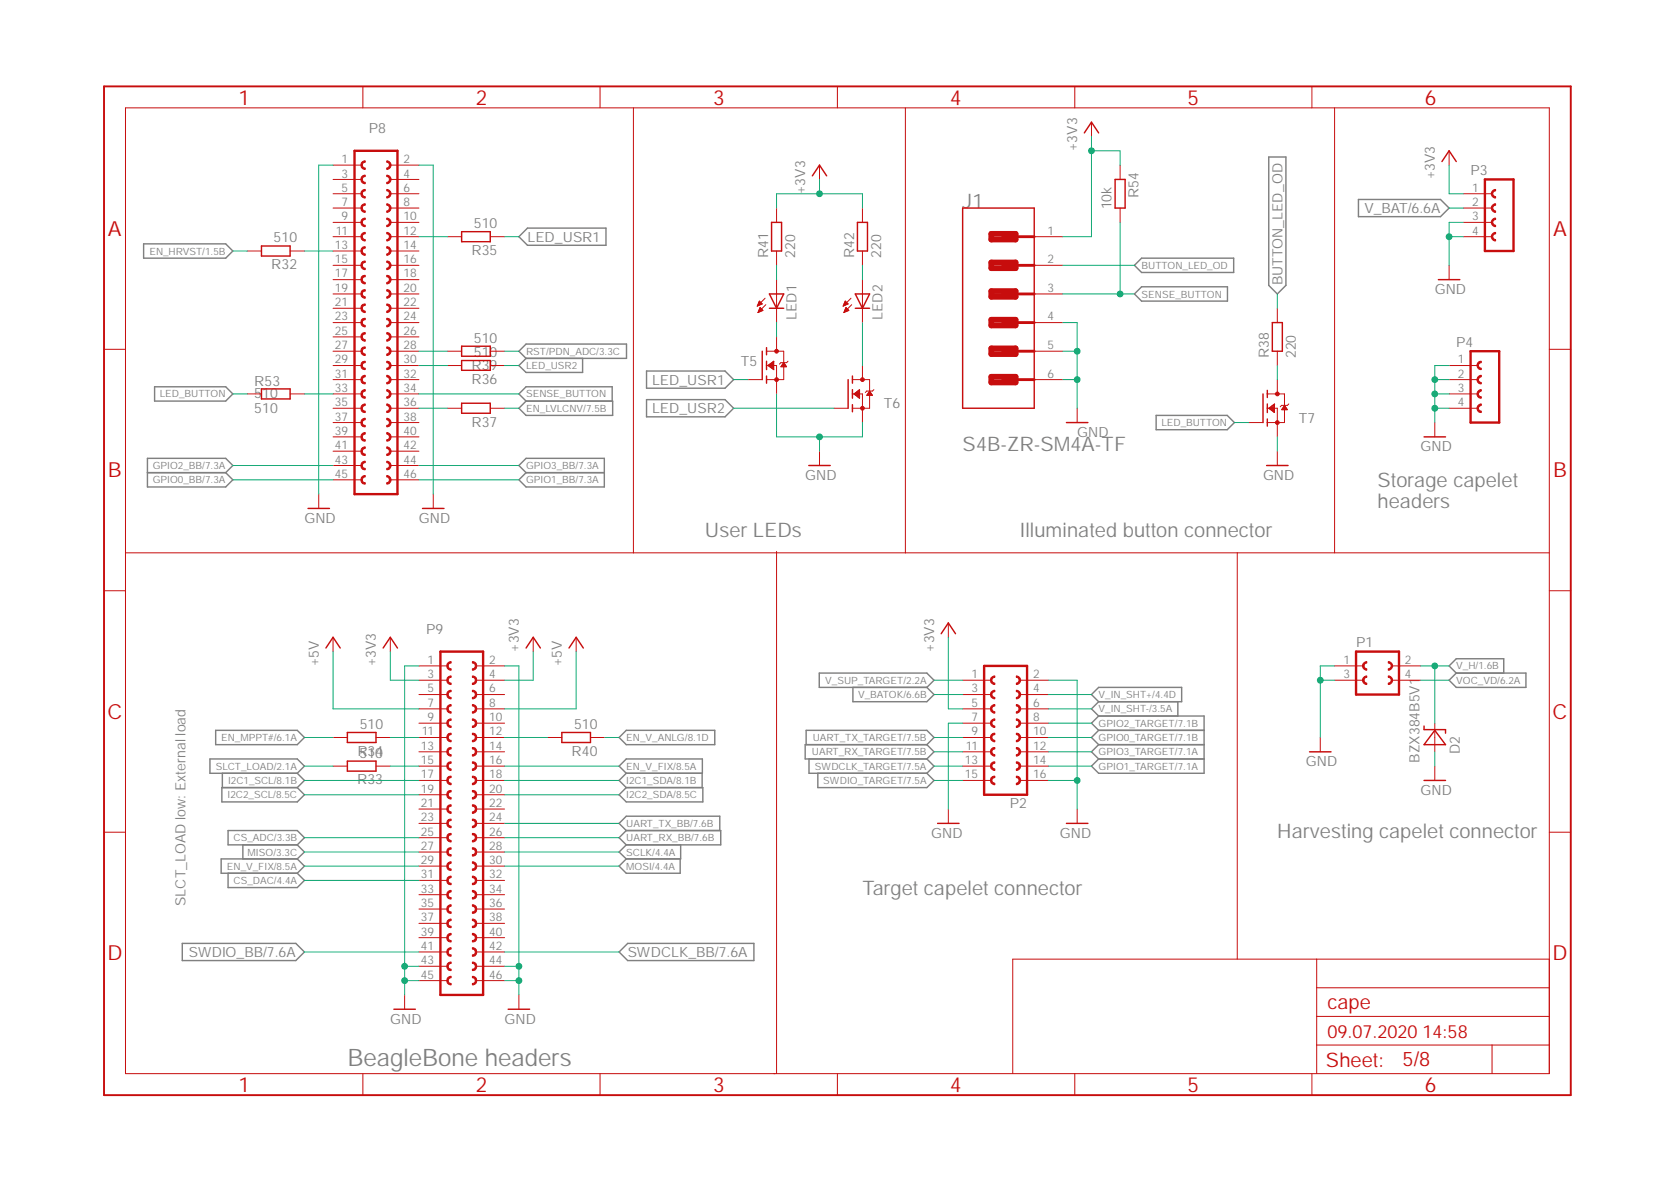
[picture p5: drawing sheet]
<svg xmlns="http://www.w3.org/2000/svg" width="297mm" height="210mm" viewBox="0 0 297 210" stroke-linecap="round" stroke-linejoin="round" font-family="sans-serif">
<defs><g id="words">
<text font-size="4.3" fill="#808080" x="61.6" y="189.2">BeagleBone headers</text>
<g font-size="3.7" fill="#c70d0d">
<text x="42.3" y="18.5">1</text>
<text x="84.4" y="18.5">2</text>
<text x="126.5" y="18.5">3</text>
<text x="168.6" y="18.5">4</text>
<text x="210.7" y="18.5">5</text>
<text x="252.9" y="18.5">6</text>
<text x="19.1" y="41.9">A</text>
<text x="275.6" y="41.9">A</text>
<text x="19.1" y="84.7">B</text>
<text x="275.6" y="84.7">B</text>
<text x="19" y="127.6">C</text>
<text x="275.5" y="127.6">C</text>
<text x="19" y="170.4">D</text>
<text x="275.5" y="170.4">D</text>
<text x="42.3" y="193.7">1</text>
<text x="84.4" y="193.7">2</text>
<text x="126.5" y="193.7">3</text>
<text x="168.6" y="193.7">4</text>
<text x="210.7" y="193.7">5</text>
<text x="252.9" y="193.7">6</text>
</g>
<g font-size="3.6" fill="#808080">
<text x="170.8" y="36.9">J1</text>
<text x="170.8" y="80.1">S4B-ZR-SM4A-TF</text>
<text x="244.4" y="86.4">Storage capelet</text>
<text x="125.1" y="95.3">User LEDs</text>
<text x="181" y="95.3">Illuminated button connector</text>
<text x="244.4" y="90.2">headers</text>
<text x="226.7" y="148.6">Harvesting capeletconnector</text>
<text x="153" y="158.8">Targetcapeletconnector</text>
</g>
<g font-size="3.6" fill="#c70d0d">
<text x="235.5" y="179.1">cape</text>
<text x="235.3" y="189.4">Sheet:</text>
<text x="248.9" y="189.2">5/8</text>
</g>
<text font-size="3.2" fill="#c70d0d" x="235.5" y="184.2">09.07.2020 14:58</text>
<g font-size="2.5" fill="#808080">
<text x="65.4" y="23.6">P8</text>
<text x="191.1" y="26.8" transform="rotate(-90 191.1 26.8)">+3V3</text>
<text x="142.9" y="34.4" transform="rotate(-90 142.9 34.4)">+3V3</text>
<text x="202" y="35.2" transform="rotate(-90 202 35.2)">R54</text>
<text x="254.6" y="31.8" transform="rotate(-90 254.6 31.8)">+3V3</text>
<text x="260.9" y="31.1">P3</text>
<text x="84.1" y="40.5">510</text>
<text x="197.2" y="37.2" transform="rotate(-90 197.2 37.2)">10k</text>
<text x="242.1" y="37.8">V_BAT/6.6A</text>
<text x="48.1" y="47.8">R32</text>
<text x="48.6" y="43">510</text>
<text x="83.7" y="45.3">R35</text>
<text x="93.6" y="42.9">LED_USR1</text>
<text x="136.3" y="45.8" transform="rotate(-90 136.3 45.8)">R41</text>
<text x="141.1" y="45.8" transform="rotate(-90 141.1 45.8)">220</text>
<text x="151.6" y="45.8" transform="rotate(-90 151.6 45.8)">R42</text>
<text x="156.3" y="45.8" transform="rotate(-90 156.3 45.8)">220</text>
<text x="227.5" y="50.6" transform="rotate(-90 227.5 50.6)">BUTTON_LED_OD</text>
<text x="254.6" y="52.2">GND</text>
<text x="141.4" y="56.7" transform="rotate(-90 141.4 56.7)">LED1</text>
<text x="156.6" y="56.7" transform="rotate(-90 156.6 56.7)">LED2</text>
<text x="83.7" y="65.6">R39</text>
<text x="84.1" y="60.8">510</text>
<text x="84.1" y="63.3">510</text>
<text x="131.4" y="64.9">T5</text>
<text x="225.2" y="63.6" transform="rotate(-90 225.2 63.6)">R38</text>
<text x="230" y="63.6" transform="rotate(-90 230 63.6)">220</text>
<text x="258.4" y="61.6">P4</text>
<text x="45.1" y="70.7">510</text>
<text x="45.1" y="68.4">R53</text>
<text x="83.7" y="68.1">R36</text>
<text x="115.7" y="68.3">LED_USR1</text>
<text x="45.1" y="73.2">510</text>
<text x="83.7" y="75.7">R37</text>
<text x="115.7" y="73.3">LED_USR2</text>
<text x="156.8" y="72.4">T6</text>
<text x="191.1" y="77.5">GND</text>
<text x="230.5" y="75">T7</text>
<text x="252.1" y="80.1">GND</text>
<text x="142.9" y="85.1">GND</text>
<text x="224.1" y="85.1">GND</text>
<text x="54" y="92.8">GND</text>
<text x="74.3" y="92.8">GND</text>
<text x="75.6" y="112.4">P9</text>
<text x="56.6" y="118.2" transform="rotate(-90 56.6 118.2)">+5V</text>
<text x="66.7" y="118.2" transform="rotate(-90 66.7 118.2)">+3V3</text>
<text x="92.1" y="115.6" transform="rotate(-90 92.1 115.6)">+3V3</text>
<text x="99.7" y="118.2" transform="rotate(-90 99.7 118.2)">+5V</text>
<text x="165.7" y="115.6" transform="rotate(-90 165.7 115.6)">+3V3</text>
<text x="240.6" y="114.9">P1</text>
<text x="63.8" y="129.3">510</text>
<text x="101.9" y="129.3">510</text>
<text x="63.4" y="134.1">R34</text>
<text x="63.8" y="134.4">510</text>
<text x="101.4" y="134.1">R40</text>
<text x="231.7" y="135.9">GND</text>
<text x="251.9" y="135.3" transform="rotate(-90 251.9 135.3)">BZX384B5V1</text>
<text x="259" y="133.8" transform="rotate(-90 259 133.8)">D2</text>
<text x="63.4" y="139.2">R33</text>
<text x="179.2" y="143.4">P2</text>
<text x="252.1" y="141">GND</text>
<text x="165.3" y="148.6">GND</text>
<text x="188.1" y="148.6">GND</text>
<text x="32.9" y="160.7" transform="rotate(-90 32.9 160.7)">SLCT_LOAD low: External load</text>
<text x="33.5" y="169.8">SWDIO_BB/7.6A</text>
<text x="111.4" y="169.8">SWDCLK_BB/7.6A</text>
<text x="69.3" y="181.6">GND</text>
<text x="89.5" y="181.6">GND</text>
</g>
<g font-size="2.1" fill="#808080">
<text x="60.6" y="29">1</text>
<text x="71.6" y="29">2</text>
<text x="60.6" y="34">5</text>
<text x="60.6" y="31.5">3</text>
<text x="71.6" y="34">6</text>
<text x="71.6" y="31.5">4</text>
<text x="261.2" y="34">1</text>
<text x="59.6" y="41.6">11</text>
<text x="60.6" y="39.1">9</text>
<text x="60.6" y="36.5">7</text>
<text x="71.6" y="41.6">12</text>
<text x="71.6" y="39.1">10</text>
<text x="71.6" y="36.5">8</text>
<text x="185.8" y="41.6">1</text>
<text x="261.2" y="41.6">4</text>
<text x="261.2" y="39.1">3</text>
<text x="261.2" y="36.5">2</text>
<text x="59.4" y="46.7">15</text>
<text x="59.4" y="44.2">13</text>
<text x="71.6" y="46.7">16</text>
<text x="71.6" y="44.2">14</text>
<text x="185.8" y="46.7">2</text>
<text x="59.4" y="51.8">19</text>
<text x="59.4" y="49.2">17</text>
<text x="71.6" y="51.8">20</text>
<text x="71.6" y="49.2">18</text>
<text x="185.8" y="51.8">3</text>
<text x="59.4" y="59.4">25</text>
<text x="59.4" y="56.9">23</text>
<text x="59.4" y="54.3">21</text>
<text x="71.6" y="59.4">26</text>
<text x="71.6" y="56.9">24</text>
<text x="71.6" y="54.3">22</text>
<text x="185.8" y="56.9">4</text>
<text x="59.4" y="64.5">29</text>
<text x="59.4" y="61.9">27</text>
<text x="71.6" y="64.5">30</text>
<text x="71.6" y="61.9">28</text>
<text x="185.8" y="61.9">5</text>
<text x="258.7" y="64.5">1</text>
<text x="59.4" y="69.6">33</text>
<text x="59.4" y="67">31</text>
<text x="71.6" y="69.6">34</text>
<text x="71.6" y="67">32</text>
<text x="185.8" y="67">6</text>
<text x="258.7" y="69.6">3</text>
<text x="258.7" y="67">2</text>
<text x="59.4" y="77.2">39</text>
<text x="59.4" y="74.6">37</text>
<text x="59.4" y="72.1">35</text>
<text x="71.6" y="77.2">40</text>
<text x="71.6" y="74.6">38</text>
<text x="71.6" y="72.1">36</text>
<text x="258.7" y="72.1">4</text>
<text x="59.4" y="82.3">43</text>
<text x="59.4" y="79.7">41</text>
<text x="71.6" y="82.3">44</text>
<text x="71.6" y="79.7">42</text>
<text x="59.4" y="84.8">45</text>
<text x="71.6" y="84.8">46</text>
<text x="75.9" y="117.8">1</text>
<text x="86.8" y="117.8">2</text>
<text x="238.4" y="117.8">1</text>
<text x="249.3" y="117.8">2</text>
<text x="75.9" y="125.4">7</text>
<text x="75.9" y="122.9">5</text>
<text x="75.9" y="120.3">3</text>
<text x="86.8" y="125.4">8</text>
<text x="86.8" y="122.9">6</text>
<text x="86.8" y="120.3">4</text>
<text x="172.4" y="120.3">1</text>
<text x="172.4" y="122.9">3</text>
<text x="172.4" y="125.4">5</text>
<text x="183.3" y="120.3">2</text>
<text x="183.3" y="122.9">4</text>
<text x="183.3" y="125.4">6</text>
<text x="238.4" y="120.3">3</text>
<text x="249.3" y="120.3">4</text>
<text x="74.8" y="130.5">11</text>
<text x="75.9" y="127.9">9</text>
<text x="86.8" y="130.5">12</text>
<text x="86.8" y="127.9">10</text>
<text x="172.4" y="127.9">7</text>
<text x="172.4" y="130.5">9</text>
<text x="183.3" y="127.9">8</text>
<text x="183.3" y="130.5">10</text>
<text x="74.7" y="135.6">15</text>
<text x="74.7" y="133">13</text>
<text x="86.8" y="135.6">16</text>
<text x="86.8" y="133">14</text>
<text x="171.2" y="135.6">13</text>
<text x="171.4" y="133">11</text>
<text x="183.3" y="133">12</text>
<text x="183.3" y="135.6">14</text>
<text x="74.7" y="143.2">21</text>
<text x="74.7" y="140.6">19</text>
<text x="74.7" y="138.1">17</text>
<text x="86.8" y="143.2">22</text>
<text x="86.8" y="140.6">20</text>
<text x="86.8" y="138.1">18</text>
<text x="171.2" y="138.1">15</text>
<text x="183.3" y="138.1">16</text>
<text x="74.7" y="148.3">25</text>
<text x="74.7" y="145.7">23</text>
<text x="86.8" y="148.3">26</text>
<text x="86.8" y="145.7">24</text>
<text x="74.7" y="155.9">31</text>
<text x="74.7" y="153.3">29</text>
<text x="74.7" y="150.8">27</text>
<text x="86.8" y="155.9">32</text>
<text x="86.8" y="153.3">30</text>
<text x="86.8" y="150.8">28</text>
<text x="74.7" y="161">35</text>
<text x="74.7" y="158.4">33</text>
<text x="86.8" y="161">36</text>
<text x="86.8" y="158.4">34</text>
<text x="74.7" y="166">39</text>
<text x="74.7" y="163.5">37</text>
<text x="86.8" y="166">40</text>
<text x="86.8" y="163.5">38</text>
<text x="74.7" y="173.7">45</text>
<text x="74.7" y="171.1">43</text>
<text x="74.7" y="168.6">41</text>
<text x="86.8" y="173.7">46</text>
<text x="86.8" y="171.1">44</text>
<text x="86.8" y="168.6">42</text>
</g>
<g font-size="1.8" fill="#808080">
<text x="26.5" y="45.2">EN_HRVST/1.5B</text>
<text x="202.6" y="47.7">BUTTON_LED_OD</text>
<text x="202.6" y="52.8">SENSE_BUTTON</text>
<text x="93.3" y="62.9">RST/PDN_ADC/3.3C</text>
<text x="93.3" y="65.5">LED_USR2</text>
<text x="28.4" y="70.5">LED_BUTTON</text>
<text x="93.3" y="70.5">SENSE_BUTTON</text>
<text x="93.3" y="73.1">EN_LVLCNV/7.5B</text>
<text x="206.1" y="75.6">LED_BUTTON</text>
<text x="27.1" y="83.2">GPIO2_BB/7.3A</text>
<text x="93.3" y="83.2">GPIO3_BB/7.3A</text>
<text x="27.1" y="85.8">GPIO0_BB/7.3A</text>
<text x="93.3" y="85.8">GPIO1_BB/7.3A</text>
<text x="258.4" y="118.8">V_H/1.6B</text>
<text x="146.4" y="121.3">V_SUP_TARGET/2.2A</text>
<text x="152.3" y="123.9">V_BATOK/6.6B</text>
<text x="194.9" y="123.9">V_IN_SHT+/4.4D</text>
<text x="258.4" y="121.3">VOC_VD/6.2A</text>
<text x="39.2" y="131.5">EN_MPPT#/6.1A</text>
<text x="111.1" y="131.5">EN_V_ANLG/8.1D</text>
<text x="144.2" y="131.5">UART_TX_TARGET/7.5B</text>
<text x="194.9" y="131.5">GPIO0_TARGET/7.1B</text>
<text x="194.9" y="128.9">GPIO2_TARGET/7.1B</text>
<text x="194.9" y="126.4">V_IN_SHT-/3.5A</text>
<text x="38.3" y="136.6">SLCT_LOAD/2.1A</text>
<text x="111.1" y="136.6">EN_V_FIX/8.5A</text>
<text x="144.1" y="134">UART_RX_TARGET/7.5B</text>
<text x="144.6" y="136.6">SWDCLK_TARGET/7.5A</text>
<text x="194.9" y="136.6">GPIO1_TARGET/7.1A</text>
<text x="194.9" y="134">GPIO3_TARGET/7.1A</text>
<text x="40.4" y="141.6">I2C2_SCL/8.5C</text>
<text x="40.5" y="139.1">I2C1_SCL/8.1B</text>
<text x="111.1" y="141.6">I2C2_SDA/8.5C</text>
<text x="111.1" y="139.1">I2C1_SDA/8.1B</text>
<text x="146.1" y="139.1">SWDIO_TARGET/7.5A</text>
<text x="41.4" y="149.3">CS_ADC/3.3B</text>
<text x="111.1" y="146.7">UART_TX_BB/7.6B</text>
<text x="111.1" y="149.3">UART_RX_BB/7.6B</text>
<text x="40.3" y="154.3">EN_V_FIX/8.5A</text>
<text x="43.9" y="151.8">MISO/3.3C</text>
<text x="111.1" y="151.8">SCLK/4.4A</text>
<text x="111.1" y="154.3">MOSI/4.4A</text>
<text x="41.4" y="156.8">CS_DAC/4.4A</text>
</g>
</g></defs>
<path d="M17.9 15l261.2 179.9M279.1 15l-261.2 179.9" fill="none" stroke="#fff" stroke-width=".18"/>
<g fill="none" stroke="#808080" stroke-width=".25">
<path d="M225.1 27.9h3.1v22.7l-1.5 1.6-1.6-1.6zM241 35.4h14.6l1.5 1.5-1.5 1.5h-14.6zM25.5 43.3h14.5l1.3 1.2-1.3 1.3h-14.5zM92.1 42l1.5-1.5h13.9v3h-13.9zM201.3 47.1l1.3-1.3h16.3v2.5h-16.3zM201.3 52.2l1.3-1.3h15.2v2.5h-15.2zM27.4 68.6h12.6l1.3 1.3-1.3 1.3h-12.6zM92.1 62.3l1.2-1.3h17.9v2.6h-17.9zM92.1 72.4l1.2-1.2h15.4v2.5h-15.4zM93.3 63.6l-1.2 1.3 1.2 1.2h10.1v-2.5M93.3 71.2l-1.2-1.3 1.2-1.3h15.3v2.6M114.7 70.9h14l1.5 1.5-1.5 1.6h-14z"/>
<path d="M114.7 65.8h14l1.5 1.6-1.5 1.5h-14zM205.1 73.7h12.7l1.2 1.3-1.2 1.2h-12.7zM26.2 81.3h13.8l1.3 1.3-1.3 1.3 1.3 1.2-1.3 1.3h-13.8zM26.2 83.9h13.8M92.1 82.6l1.2-1.3h13.9v5.1h-13.9l-1.2-1.3 1.2-1.2zM93.3 83.9h13.9M145.4 119.4h19.1l1.2 1.3-1.2 1.3h-19.1zM258.4 119.4l-1.3-1.2 1.3-1.3h8.4v2.5M258.4 119.4h12.4v2.6h-12.4l-1.3-1.3zM37.3 134.7h15.4l1.3 1.2-1.3 1.3h-15.4zM38.3 129.6h14.4l1.3 1.3-1.3 1.2h-14.4zM39.4 139.7h13.3l1.3 1.3-1.3 1.3h-13.3z"/>
<path d="M39.5 137.2v2.5M52.7 137.2l1.3 1.3-1.3 1.2M109.9 130.9l1.2-1.3h15.7v2.5h-15.7zM111.1 137.2l-1.2-1.3 1.2-1.2h13.5v5M111.1 137.2h13.5M111.1 137.2l-1.2 1.3 1.2 1.2M143 132.1v-2.5h21.5l1.2 1.3-1.2 1.2M143.6 134.7v2.5h20.9M145.1 137.2v2.5h19.4l1.2-1.2-1.2-1.3M151.3 122v2.5h13.2l1.2-1.3-1.2-1.2M164.5 132.1h-21.6v2.6h21.6M164.5 134.7l1.2 1.2-1.2 1.3"/>
<path d="M164.5 132.1l1.2 1.3-1.2 1.3M194.9 129.6h18.8M194.9 132.1h18.8M194.9 134.7h18.8M194.9 127h18.8v10.2h-18.8l-1.2-1.3 1.2-1.2M194.9 129.6l-1.2 1.3 1.2 1.2M194.9 127l-1.2 1.3 1.2 1.3M194.9 132.1l-1.2 1.3 1.2 1.3M194.9 122h14.8v2.5h-14.8l-1.2-1.3zM194.9 124.5l-1.2 1.3 1.2 1.2M209 124.5v2.5M40.5 147.4h12.2l1.3 1.2-1.3 1.3h-12.2z"/>
<path d="M40.5 154.9v2.6h12.2l1.3-1.3-1.3-1.3M43.1 149.9v2.5M52.7 152.4h-13.5v2.5h13.5M52.7 149.9l1.3 1.3-1.3 1.2M52.7 152.4l1.3 1.3-1.3 1.2M109.9 141l1.2-1.3h13.6v2.6h-13.6zM111.1 147.4h16.8v2.5h-16.8M111.1 152.4l-1.2 1.3 1.2 1.2h9.6v-2.5M111.1 147.4l-1.2-1.3 1.2-1.3h16.6v2.6M111.1 147.4l-1.2 1.2 1.2 1.3M111.1 149.9l-1.2 1.3 1.2 1.2M120.8 149.9v2.5h-9.7"/>
<path d="M32.3 167.4h20.2l1.5 1.5-1.5 1.5h-20.2zM109.9 168.9l1.5-1.5h22.4v3h-22.4z"/>
</g>
<g fill="none" stroke="#c70d0d" stroke-width=".18">
<path d="M112.4 19.1v79M160.7 19.1v79M236.8 19.1v79M79.4 62.3h2.5M87 62.3h2.5M22.3 98.1h252.6M56.6 87.7v2.5M76.9 87.7v2.5M137.8 97.8v92.7M219.5 98.1v72.1M59.1 113.1v2.5M69.3 113.1v2.5"/>
<path d="M94.6 113.1v2.5M102.2 113.1v2.5M71.8 176.5v2.6M92.1 176.5v2.6M137.3 190.5h.2"/>
</g>
<path d="M81.9 61.4h5.1v1.8h-5.1zM54.7 90.2h3.8M75 90.2h3.8M57.8 115l1.3-1.9 1.3 1.9M68 115l1.3-1.9 1.2 1.9M93.3 115l1.3-1.9 1.3 1.9M101 115l1.2-1.9 1.3 1.9M69.9 179.1h3.8M90.2 179.1h3.8" fill="none" stroke="#c70d0d" stroke-width=".25"/>
<path d="M78.1 176.5h7.6" fill="none" stroke="#c70d0d" stroke-width=".42"/>
<path d="M79.4 160.9l.5-.4h.2v.3a.51 .51 0 0 0-.6 .5 .51 .51 0 0 0 .6 .5v.3a.75 .75 0 0 1-.8-.4 .75 .75 0 0 1 .1-.8z" fill-rule="evenodd" fill="#c70d0d"/>
<path d="M79.4 160.9l.5-.4h.2v.3a.51 .51 0 0 0-.6 .5 .51 .51 0 0 0 .6 .5v.3a.75 .75 0 0 1-.8-.4 .75 .75 0 0 1 .1-.8z" fill="none" stroke="#c70d0d" stroke-width=".18"/>
<path d="M79.4 163.4l.5-.3h.2v.2a.51 .51 0 0 0-.6 .5 .51 .51 0 0 0 .6 .5v.3a.75 .75 0 0 1-.8-.4 .75 .75 0 0 1 .1-.8z" fill-rule="evenodd" fill="#c70d0d"/>
<path d="M79.4 163.4l.5-.3h.2v.2a.51 .51 0 0 0-.6 .5 .51 .51 0 0 0 .6 .5v.3a.75 .75 0 0 1-.8-.4 .75 .75 0 0 1 .1-.8z" fill="none" stroke="#c70d0d" stroke-width=".18"/>
<path d="M79.4 166l.5-.4h.2v.3a.51 .51 0 0 0-.6 .5 .51 .51 0 0 0 .6 .5v.2a.75 .75 0 0 1-.8-.3 .75 .75 0 0 1 .1-.8z" fill-rule="evenodd" fill="#c70d0d"/>
<path d="M79.4 166l.5-.4h.2v.3a.51 .51 0 0 0-.6 .5 .51 .51 0 0 0 .6 .5v.2a.75 .75 0 0 1-.8-.3 .75 .75 0 0 1 .1-.8z" fill="none" stroke="#c70d0d" stroke-width=".18"/>
<path d="M83.8 160.5a.76 .76 0 0 1 .8 .8 .76 .76 0 0 1-.8 .8v-.3a.51 .51 0 0 0 .5-.5 .51 .51 0 0 0-.5-.5z" fill-rule="evenodd" fill="#c70d0d"/>
<path d="M83.8 160.5a.76 .76 0 0 1 .8 .8 .76 .76 0 0 1-.8 .8v-.3a.51 .51 0 0 0 .5-.5 .51 .51 0 0 0-.5-.5z" fill="none" stroke="#c70d0d" stroke-width=".18"/>
<path d="M83.8 163.1a.76 .76 0 0 1 .8 .7 .76 .76 0 0 1-.8 .8v-.3a.51 .51 0 0 0 .5-.5 .51 .51 0 0 0-.5-.5z" fill-rule="evenodd" fill="#c70d0d"/>
<path d="M83.8 163.1a.76 .76 0 0 1 .8 .7 .76 .76 0 0 1-.8 .8v-.3a.51 .51 0 0 0 .5-.5 .51 .51 0 0 0-.5-.5z" fill="none" stroke="#c70d0d" stroke-width=".18"/>
<path d="M83.8 165.6a.76 .76 0 0 1 .8 .8 .76 .76 0 0 1-.8 .7v-.2a.51 .51 0 0 0 .5-.5 .51 .51 0 0 0-.5-.5z" fill-rule="evenodd" fill="#c70d0d"/>
<path d="M83.8 165.6a.76 .76 0 0 1 .8 .8 .76 .76 0 0 1-.8 .7v-.2a.51 .51 0 0 0 .5-.5 .51 .51 0 0 0-.5-.5z" fill="none" stroke="#c70d0d" stroke-width=".18"/>
<path d="M79.6 155.6l.5-.1v.2a.51 .51 0 0 0-.6 .5 .51 .51 0 0 0 .6 .5v.3a.76 .76 0 0 1-.8-.5 .76 .76 0 0 1 .3-.9z" fill-rule="evenodd" fill="#c70d0d"/>
<path d="M79.6 155.6l.5-.1v.2a.51 .51 0 0 0-.6 .5 .51 .51 0 0 0 .6 .5v.3a.76 .76 0 0 1-.8-.5 .76 .76 0 0 1 .3-.9z" fill="none" stroke="#c70d0d" stroke-width=".18"/>
<path d="M79.4 158.3l.5-.3h.2v.2a.51 .51 0 0 0-.6 .6 .51 .51 0 0 0 .6 .5v.2a.75 .75 0 0 1-.8-.4 .75 .75 0 0 1 .1-.8z" fill-rule="evenodd" fill="#c70d0d"/>
<path d="M79.4 158.3l.5-.3h.2v.2a.51 .51 0 0 0-.6 .6 .51 .51 0 0 0 .6 .5v.2a.75 .75 0 0 1-.8-.4 .75 .75 0 0 1 .1-.8z" fill="none" stroke="#c70d0d" stroke-width=".18"/>
<path d="M83.8 155.5a.76 .76 0 0 1 .8 .7 .76 .76 0 0 1-.8 .8v-.3a.51 .51 0 0 0 .5-.5 .51 .51 0 0 0-.5-.5z" fill-rule="evenodd" fill="#c70d0d"/>
<path d="M83.8 155.5a.76 .76 0 0 1 .8 .7 .76 .76 0 0 1-.8 .8v-.3a.51 .51 0 0 0 .5-.5 .51 .51 0 0 0-.5-.5z" fill="none" stroke="#c70d0d" stroke-width=".18"/>
<path d="M83.8 158a.76 .76 0 0 1 .8 .8 .76 .76 0 0 1-.8 .7v-.2a.51 .51 0 0 0 .5-.5 .51 .51 0 0 0-.5-.6z" fill-rule="evenodd" fill="#c70d0d"/>
<path d="M83.8 158a.76 .76 0 0 1 .8 .8 .76 .76 0 0 1-.8 .7v-.2a.51 .51 0 0 0 .5-.5 .51 .51 0 0 0-.5-.6z" fill="none" stroke="#c70d0d" stroke-width=".18"/>
<path d="M79.4 148.2l.5-.3h.2v.2a.51 .51 0 0 0-.6 .5 .51 .51 0 0 0 .6 .5v.3a.79 .79 0 0 1-.8-.4 .79 .79 0 0 1 .1-.8z" fill-rule="evenodd" fill="#c70d0d"/>
<path d="M79.4 148.2l.5-.3h.2v.2a.51 .51 0 0 0-.6 .5 .51 .51 0 0 0 .6 .5v.3a.79 .79 0 0 1-.8-.4 .79 .79 0 0 1 .1-.8z" fill="none" stroke="#c70d0d" stroke-width=".18"/>
<path d="M79.4 150.7l.5-.3h.2v.3a.49 .49 0 0 0-.6 .5 .49 .49 0 0 0 .6 .4v.3a.75 .75 0 0 1-.8-.4 .75 .75 0 0 1 .1-.8z" fill-rule="evenodd" fill="#c70d0d"/>
<path d="M79.4 150.7l.5-.3h.2v.3a.49 .49 0 0 0-.6 .5 .49 .49 0 0 0 .6 .4v.3a.75 .75 0 0 1-.8-.4 .75 .75 0 0 1 .1-.8z" fill="none" stroke="#c70d0d" stroke-width=".18"/>
<path d="M79.4 153.3l.5-.4h.2v.3a.51 .51 0 0 0-.6 .5 .51 .51 0 0 0 .6 .5v.2a.75 .75 0 0 1-.8-.3 .75 .75 0 0 1 .1-.8z" fill-rule="evenodd" fill="#c70d0d"/>
<path d="M79.4 153.3l.5-.4h.2v.3a.51 .51 0 0 0-.6 .5 .51 .51 0 0 0 .6 .5v.2a.75 .75 0 0 1-.8-.3 .75 .75 0 0 1 .1-.8z" fill="none" stroke="#c70d0d" stroke-width=".18"/>
<path d="M83.8 147.9a.76 .76 0 0 1 .8 .7 .76 .76 0 0 1-.8 .8v-.3a.51 .51 0 0 0 .5-.5 .51 .51 0 0 0-.5-.5z" fill-rule="evenodd" fill="#c70d0d"/>
<path d="M83.8 147.9a.76 .76 0 0 1 .8 .7 .76 .76 0 0 1-.8 .8v-.3a.51 .51 0 0 0 .5-.5 .51 .51 0 0 0-.5-.5z" fill="none" stroke="#c70d0d" stroke-width=".18"/>
<path d="M83.8 150.4a.74 .74 0 0 1 .8 .8 .74 .74 0 0 1-.8 .7v-.3a.49 .49 0 0 0 .5-.4 .49 .49 0 0 0-.5-.5z" fill-rule="evenodd" fill="#c70d0d"/>
<path d="M83.8 150.4a.74 .74 0 0 1 .8 .8 .74 .74 0 0 1-.8 .7v-.3a.49 .49 0 0 0 .5-.4 .49 .49 0 0 0-.5-.5z" fill="none" stroke="#c70d0d" stroke-width=".18"/>
<path d="M83.8 152.9a.76 .76 0 0 1 .8 .8 .76 .76 0 0 1-.8 .7v-.2a.51 .51 0 0 0 .5-.5 .51 .51 0 0 0-.5-.5z" fill-rule="evenodd" fill="#c70d0d"/>
<path d="M83.8 152.9a.76 .76 0 0 1 .8 .8 .76 .76 0 0 1-.8 .7v-.2a.51 .51 0 0 0 .5-.5 .51 .51 0 0 0-.5-.5z" fill="none" stroke="#c70d0d" stroke-width=".18"/>
<path d="M79.6 142.9l.5-.1v.2a.51 .51 0 0 0-.6 .6 .51 .51 0 0 0 .6 .5v.2a.79 .79 0 0 1-.8-.5 .79 .79 0 0 1 .3-.9z" fill-rule="evenodd" fill="#c70d0d"/>
<path d="M79.6 142.9l.5-.1v.2a.51 .51 0 0 0-.6 .6 .51 .51 0 0 0 .6 .5v.2a.79 .79 0 0 1-.8-.5 .79 .79 0 0 1 .3-.9z" fill="none" stroke="#c70d0d" stroke-width=".18"/>
<path d="M79.4 145.6l.5-.3h.2v.3a.51 .51 0 0 0-.6 .5 .51 .51 0 0 0 .6 .5v.3a.78 .78 0 0 1-.8-.4 .78 .78 0 0 1 .1-.9z" fill-rule="evenodd" fill="#c70d0d"/>
<path d="M79.4 145.6l.5-.3h.2v.3a.51 .51 0 0 0-.6 .5 .51 .51 0 0 0 .6 .5v.3a.78 .78 0 0 1-.8-.4 .78 .78 0 0 1 .1-.9z" fill="none" stroke="#c70d0d" stroke-width=".18"/>
<path d="M83.8 142.8a.76 .76 0 0 1 .8 .8 .76 .76 0 0 1-.8 .7v-.2a.51 .51 0 0 0 .5-.5 .51 .51 0 0 0-.5-.6z" fill-rule="evenodd" fill="#c70d0d"/>
<path d="M83.8 142.8a.76 .76 0 0 1 .8 .8 .76 .76 0 0 1-.8 .7v-.2a.51 .51 0 0 0 .5-.5 .51 .51 0 0 0-.5-.6z" fill="none" stroke="#c70d0d" stroke-width=".18"/>
<path d="M83.8 145.3a.76 .76 0 0 1 .8 .8 .76 .76 0 0 1-.8 .8v-.3a.51 .51 0 0 0 .5-.5 .51 .51 0 0 0-.5-.5z" fill-rule="evenodd" fill="#c70d0d"/>
<path d="M83.8 145.3a.76 .76 0 0 1 .8 .8 .76 .76 0 0 1-.8 .8v-.3a.51 .51 0 0 0 .5-.5 .51 .51 0 0 0-.5-.5z" fill="none" stroke="#c70d0d" stroke-width=".18"/>
<path d="M79.4 135.5l.5-.3h.2v.2a.51 .51 0 0 0-.6 .5 .51 .51 0 0 0 .6 .5v.3a.79 .79 0 0 1-.8-.4 .79 .79 0 0 1 .1-.8z" fill-rule="evenodd" fill="#c70d0d"/>
<path d="M79.4 135.5l.5-.3h.2v.2a.51 .51 0 0 0-.6 .5 .51 .51 0 0 0 .6 .5v.3a.79 .79 0 0 1-.8-.4 .79 .79 0 0 1 .1-.8z" fill="none" stroke="#c70d0d" stroke-width=".18"/>
<path d="M79.4 138l.5-.3h.2v.3a.51 .51 0 0 0-.6 .5 .51 .51 0 0 0 .6 .5v.2a.78 .78 0 0 1-.8-.4 .78 .78 0 0 1 .1-.8z" fill-rule="evenodd" fill="#c70d0d"/>
<path d="M79.4 138l.5-.3h.2v.3a.51 .51 0 0 0-.6 .5 .51 .51 0 0 0 .6 .5v.2a.78 .78 0 0 1-.8-.4 .78 .78 0 0 1 .1-.8z" fill="none" stroke="#c70d0d" stroke-width=".18"/>
<path d="M79.4 140.6l.5-.3h.2v.2a.51 .51 0 0 0-.6 .5 .51 .51 0 0 0 .6 .5v.3a.78 .78 0 0 1-.8-.4 .78 .78 0 0 1 .1-.8z" fill-rule="evenodd" fill="#c70d0d"/>
<path d="M79.4 140.6l.5-.3h.2v.2a.51 .51 0 0 0-.6 .5 .51 .51 0 0 0 .6 .5v.3a.78 .78 0 0 1-.8-.4 .78 .78 0 0 1 .1-.8z" fill="none" stroke="#c70d0d" stroke-width=".18"/>
<path d="M83.8 135.2a.76 .76 0 0 1 .8 .7 .76 .76 0 0 1-.8 .8v-.3a.51 .51 0 0 0 .5-.5 .51 .51 0 0 0-.5-.5z" fill-rule="evenodd" fill="#c70d0d"/>
<path d="M83.8 135.2a.76 .76 0 0 1 .8 .7 .76 .76 0 0 1-.8 .8v-.3a.51 .51 0 0 0 .5-.5 .51 .51 0 0 0-.5-.5z" fill="none" stroke="#c70d0d" stroke-width=".18"/>
<path d="M83.8 137.7a.76 .76 0 0 1 .8 .8 .76 .76 0 0 1-.8 .7v-.2a.51 .51 0 0 0 .5-.5 .51 .51 0 0 0-.5-.5z" fill-rule="evenodd" fill="#c70d0d"/>
<path d="M83.8 137.7a.76 .76 0 0 1 .8 .8 .76 .76 0 0 1-.8 .7v-.2a.51 .51 0 0 0 .5-.5 .51 .51 0 0 0-.5-.5z" fill="none" stroke="#c70d0d" stroke-width=".18"/>
<path d="M83.8 140.3a.76 .76 0 0 1 .8 .7 .76 .76 0 0 1-.8 .8v-.3a.51 .51 0 0 0 .5-.5 .51 .51 0 0 0-.5-.5z" fill-rule="evenodd" fill="#c70d0d"/>
<path d="M83.8 140.3a.76 .76 0 0 1 .8 .7 .76 .76 0 0 1-.8 .8v-.3a.51 .51 0 0 0 .5-.5 .51 .51 0 0 0-.5-.5z" fill="none" stroke="#c70d0d" stroke-width=".18"/>
<path d="M79.6 130.2l.5-.1v.2a.51 .51 0 0 0-.6 .6 .51 .51 0 0 0 .6 .5v.2a.79 .79 0 0 1-.8-.5 .79 .79 0 0 1 .3-.9z" fill-rule="evenodd" fill="#c70d0d"/>
<path d="M79.6 130.2l.5-.1v.2a.51 .51 0 0 0-.6 .6 .51 .51 0 0 0 .6 .5v.2a.79 .79 0 0 1-.8-.5 .79 .79 0 0 1 .3-.9z" fill="none" stroke="#c70d0d" stroke-width=".18"/>
<path d="M79.6 132.7l.5-.1v.3a.51 .51 0 0 0-.6 .5 .51 .51 0 0 0 .6 .5v.3a.79 .79 0 0 1-.8-.6 .79 .79 0 0 1 .3-.9z" fill-rule="evenodd" fill="#c70d0d"/>
<path d="M79.6 132.7l.5-.1v.3a.51 .51 0 0 0-.6 .5 .51 .51 0 0 0 .6 .5v.3a.79 .79 0 0 1-.8-.6 .79 .79 0 0 1 .3-.9z" fill="none" stroke="#c70d0d" stroke-width=".18"/>
<path d="M83.8 130.1a.76 .76 0 0 1 .8 .8 .76 .76 0 0 1-.8 .7v-.2a.51 .51 0 0 0 .5-.5 .51 .51 0 0 0-.5-.6z" fill-rule="evenodd" fill="#c70d0d"/>
<path d="M83.8 130.1a.76 .76 0 0 1 .8 .8 .76 .76 0 0 1-.8 .7v-.2a.51 .51 0 0 0 .5-.5 .51 .51 0 0 0-.5-.6z" fill="none" stroke="#c70d0d" stroke-width=".18"/>
<path d="M83.8 132.6a.76 .76 0 0 1 .8 .8 .76 .76 0 0 1-.8 .8v-.3a.51 .51 0 0 0 .5-.5 .51 .51 0 0 0-.5-.5z" fill-rule="evenodd" fill="#c70d0d"/>
<path d="M83.8 132.6a.76 .76 0 0 1 .8 .8 .76 .76 0 0 1-.8 .8v-.3a.51 .51 0 0 0 .5-.5 .51 .51 0 0 0-.5-.5z" fill="none" stroke="#c70d0d" stroke-width=".18"/>
<path d="M79.4 125.4l.5-.4h.2v.3a.51 .51 0 0 0-.6 .5 .51 .51 0 0 0 .6 .5v.2a.76 .76 0 0 1-.8-.3 .76 .76 0 0 1 .1-.8z" fill-rule="evenodd" fill="#c70d0d"/>
<path d="M79.4 125.4l.5-.4h.2v.3a.51 .51 0 0 0-.6 .5 .51 .51 0 0 0 .6 .5v.2a.76 .76 0 0 1-.8-.3 .76 .76 0 0 1 .1-.8z" fill="none" stroke="#c70d0d" stroke-width=".18"/>
<path d="M79.4 127.9l.5-.3h.2v.2a.51 .51 0 0 0-.6 .5 .51 .51 0 0 0 .6 .5v.3a.76 .76 0 0 1-.8-.4 .76 .76 0 0 1 .1-.8z" fill-rule="evenodd" fill="#c70d0d"/>
<path d="M79.4 127.9l.5-.3h.2v.2a.51 .51 0 0 0-.6 .5 .51 .51 0 0 0 .6 .5v.3a.76 .76 0 0 1-.8-.4 .76 .76 0 0 1 .1-.8z" fill="none" stroke="#c70d0d" stroke-width=".18"/>
<path d="M83.8 125a.76 .76 0 0 1 .8 .8 .76 .76 0 0 1-.8 .7v-.2a.51 .51 0 0 0 .5-.5 .51 .51 0 0 0-.5-.5z" fill-rule="evenodd" fill="#c70d0d"/>
<path d="M83.8 125a.76 .76 0 0 1 .8 .8 .76 .76 0 0 1-.8 .7v-.2a.51 .51 0 0 0 .5-.5 .51 .51 0 0 0-.5-.5z" fill="none" stroke="#c70d0d" stroke-width=".18"/>
<path d="M83.8 127.6a.76 .76 0 0 1 .8 .7 .76 .76 0 0 1-.8 .8v-.3a.51 .51 0 0 0 .5-.5 .51 .51 0 0 0-.5-.5z" fill-rule="evenodd" fill="#c70d0d"/>
<path d="M83.8 127.6a.76 .76 0 0 1 .8 .7 .76 .76 0 0 1-.8 .8v-.3a.51 .51 0 0 0 .5-.5 .51 .51 0 0 0-.5-.5z" fill="none" stroke="#c70d0d" stroke-width=".18"/>
<path d="M79.4 117.7l.5-.3h.2v.2a.51 .51 0 0 0-.6 .6 .51 .51 0 0 0 .6 .5v.2a.76 .76 0 0 1-.8-.4 .76 .76 0 0 1 .1-.8z" fill-rule="evenodd" fill="#c70d0d"/>
<path d="M79.4 117.7l.5-.3h.2v.2a.51 .51 0 0 0-.6 .6 .51 .51 0 0 0 .6 .5v.2a.76 .76 0 0 1-.8-.4 .76 .76 0 0 1 .1-.8z" fill="none" stroke="#c70d0d" stroke-width=".18"/>
<path d="M79.4 120.3l.5-.4h.2v.3a.51 .51 0 0 0-.6 .5 .51 .51 0 0 0 .6 .5v.3a.76 .76 0 0 1-.8-.4 .76 .76 0 0 1 .1-.8z" fill-rule="evenodd" fill="#c70d0d"/>
<path d="M79.4 120.3l.5-.4h.2v.3a.51 .51 0 0 0-.6 .5 .51 .51 0 0 0 .6 .5v.3a.76 .76 0 0 1-.8-.4 .76 .76 0 0 1 .1-.8z" fill="none" stroke="#c70d0d" stroke-width=".18"/>
<path d="M79.4 122.8l.5-.3h.2v.2a.51 .51 0 0 0-.6 .5 .51 .51 0 0 0 .6 .5v.3a.76 .76 0 0 1-.8-.4 .76 .76 0 0 1 .1-.8z" fill-rule="evenodd" fill="#c70d0d"/>
<path d="M79.4 122.8l.5-.3h.2v.2a.51 .51 0 0 0-.6 .5 .51 .51 0 0 0 .6 .5v.3a.76 .76 0 0 1-.8-.4 .76 .76 0 0 1 .1-.8z" fill="none" stroke="#c70d0d" stroke-width=".18"/>
<path d="M83.8 117.4a.76 .76 0 0 1 .8 .8 .76 .76 0 0 1-.8 .7v-.2a.51 .51 0 0 0 .5-.5 .51 .51 0 0 0-.5-.6z" fill-rule="evenodd" fill="#c70d0d"/>
<path d="M83.8 117.4a.76 .76 0 0 1 .8 .8 .76 .76 0 0 1-.8 .7v-.2a.51 .51 0 0 0 .5-.5 .51 .51 0 0 0-.5-.6z" fill="none" stroke="#c70d0d" stroke-width=".18"/>
<path d="M83.8 119.9a.76 .76 0 0 1 .8 .8 .76 .76 0 0 1-.8 .8v-.3a.51 .51 0 0 0 .5-.5 .51 .51 0 0 0-.5-.5z" fill-rule="evenodd" fill="#c70d0d"/>
<path d="M83.8 119.9a.76 .76 0 0 1 .8 .8 .76 .76 0 0 1-.8 .8v-.3a.51 .51 0 0 0 .5-.5 .51 .51 0 0 0-.5-.5z" fill="none" stroke="#c70d0d" stroke-width=".18"/>
<path d="M83.8 122.5a.76 .76 0 0 1 .8 .7 .76 .76 0 0 1-.8 .8v-.3a.51 .51 0 0 0 .5-.5 .51 .51 0 0 0-.5-.5z" fill-rule="evenodd" fill="#c70d0d"/>
<g fill="none" stroke="#c70d0d" stroke-width=".18">
<path d="M74.3 118.2h5.1M84.5 118.2h5M74.3 138.5h5.1M74.3 135.9h5.1M74.3 133.4h5.1M74.3 130.9h5.1M74.3 128.3h5.1M74.3 125.8h5.1M74.3 123.2h5.1M74.3 120.7h5.1M83.8 122.5a.76 .76 0 0 1 .8 .7 .76 .76 0 0 1-.8 .8v-.3a.51 .51 0 0 0 .5-.5 .51 .51 0 0 0-.5-.5zM84.5 138.5h5"/>
<path d="M84.5 135.9h5M84.5 133.4h5M84.5 130.9h5M84.5 128.3h5M84.5 125.8h5M84.5 123.2h5M84.5 120.7h5M74.3 158.8h5.1M74.3 156.2h5.1M74.3 153.7h5.1M74.3 151.2h5.1M74.3 148.6h5.1"/>
<path d="M74.3 146.1h5.1M74.3 143.6h5.1M74.3 141h5.1M84.5 158.8h5M84.5 156.2h5M84.5 153.7h5M84.5 151.2h5M84.5 148.6h5M84.5 146.1h5M84.5 143.6h5M84.5 141h5M74.3 166.4h5.1"/>
<path d="M74.3 163.8h5.1M74.3 161.3h5.1M84.5 166.4h5M84.5 163.8h5M84.5 161.3h5"/>
</g>
<path d="M78.1 176.5v-60.9h7.6v60.9" fill="none" stroke="#c70d0d" stroke-width=".42"/>
<path d="M79.6 168.3l.5-.1v.2a.51 .51 0 0 0-.6 .5 .51 .51 0 0 0 .6 .5v.3a.77 .77 0 0 1-.8-.5 .77 .77 0 0 1 .3-.9z" fill-rule="evenodd" fill="#c70d0d"/>
<path d="M79.6 168.3l.5-.1v.2a.51 .51 0 0 0-.6 .5 .51 .51 0 0 0 .6 .5v.3a.77 .77 0 0 1-.8-.5 .77 .77 0 0 1 .3-.9z" fill="none" stroke="#c70d0d" stroke-width=".18"/>
<path d="M79.4 171l.5-.3h.2v.2a.51 .51 0 0 0-.6 .6 .51 .51 0 0 0 .6 .5v.2a.76 .76 0 0 1-.8-.4 .76 .76 0 0 1 .1-.8z" fill-rule="evenodd" fill="#c70d0d"/>
<path d="M79.4 171l.5-.3h.2v.2a.51 .51 0 0 0-.6 .6 .51 .51 0 0 0 .6 .5v.2a.76 .76 0 0 1-.8-.4 .76 .76 0 0 1 .1-.8z" fill="none" stroke="#c70d0d" stroke-width=".18"/>
<path d="M79.4 173.6l.5-.4h.2v.3a.51 .51 0 0 0-.6 .5 .51 .51 0 0 0 .6 .5v.3a.76 .76 0 0 1-.8-.4 .76 .76 0 0 1 .1-.8z" fill-rule="evenodd" fill="#c70d0d"/>
<path d="M74.3 174h5.1M74.3 171.4h5.1M74.3 168.9h5.1M79.4 173.6l.5-.4h.2v.3a.51 .51 0 0 0-.6 .5 .51 .51 0 0 0 .6 .5v.3a.76 .76 0 0 1-.8-.4 .76 .76 0 0 1 .1-.8z" fill="none" stroke="#c70d0d" stroke-width=".18"/>
<path d="M83.8 168.2a.76 .76 0 0 1 .8 .7 .76 .76 0 0 1-.8 .8v-.3a.51 .51 0 0 0 .5-.5 .51 .51 0 0 0-.5-.5z" fill-rule="evenodd" fill="#c70d0d"/>
<path d="M83.8 168.2a.76 .76 0 0 1 .8 .7 .76 .76 0 0 1-.8 .8v-.3a.51 .51 0 0 0 .5-.5 .51 .51 0 0 0-.5-.5z" fill="none" stroke="#c70d0d" stroke-width=".18"/>
<path d="M83.8 170.7a.76 .76 0 0 1 .8 .8 .76 .76 0 0 1-.8 .7v-.2a.51 .51 0 0 0 .5-.5 .51 .51 0 0 0-.5-.6z" fill-rule="evenodd" fill="#c70d0d"/>
<path d="M83.8 170.7a.76 .76 0 0 1 .8 .8 .76 .76 0 0 1-.8 .7v-.2a.51 .51 0 0 0 .5-.5 .51 .51 0 0 0-.5-.6z" fill="none" stroke="#c70d0d" stroke-width=".18"/>
<path d="M83.8 173.2a.76 .76 0 0 1 .8 .8 .76 .76 0 0 1-.8 .8v-.3a.51 .51 0 0 0 .5-.5 .51 .51 0 0 0-.5-.5z" fill-rule="evenodd" fill="#c70d0d"/>
<path d="M83.8 173.2a.76 .76 0 0 1 .8 .8 .76 .76 0 0 1-.8 .8v-.3a.51 .51 0 0 0 .5-.5 .51 .51 0 0 0-.5-.5zM84.5 174h5M84.5 171.4h5M84.5 168.9h5" fill="none" stroke="#c70d0d" stroke-width=".18"/>
<path d="M62.9 87.7h7.6" fill="none" stroke="#c70d0d" stroke-width=".42"/>
<path d="M64.3 71.8l.5-.1v.2a.51 .51 0 0 0-.5 .5 .51 .51 0 0 0 .5 .5v.3a.75 .75 0 0 1-.8-.5 .75 .75 0 0 1 .3-.9z" fill-rule="evenodd" fill="#c70d0d"/>
<path d="M64.3 71.8l.5-.1v.2a.51 .51 0 0 0-.5 .5 .51 .51 0 0 0 .5 .5v.3a.75 .75 0 0 1-.8-.5 .75 .75 0 0 1 .3-.9z" fill="none" stroke="#c70d0d" stroke-width=".18"/>
<path d="M64.1 74.6l.5-.4h.2v.3a.51 .51 0 0 0-.5 .5 .51 .51 0 0 0 .5 .5v.2a.75 .75 0 0 1-.7-.3 .75 .75 0 0 1 0-.8z" fill-rule="evenodd" fill="#c70d0d"/>
<path d="M64.1 74.6l.5-.4h.2v.3a.51 .51 0 0 0-.5 .5 .51 .51 0 0 0 .5 .5v.2a.75 .75 0 0 1-.7-.3 .75 .75 0 0 1 0-.8z" fill="none" stroke="#c70d0d" stroke-width=".18"/>
<path d="M64.3 76.9l.5-.1v.2a.51 .51 0 0 0-.5 .5 .51 .51 0 0 0 .5 .5v.3a.75 .75 0 0 1-.8-.5 .75 .75 0 0 1 .3-.9z" fill-rule="evenodd" fill="#c70d0d"/>
<path d="M64.3 76.9l.5-.1v.2a.51 .51 0 0 0-.5 .5 .51 .51 0 0 0 .5 .5v.3a.75 .75 0 0 1-.8-.5 .75 .75 0 0 1 .3-.9z" fill="none" stroke="#c70d0d" stroke-width=".18"/>
<path d="M68.6 71.7a.76 .76 0 0 1 .8 .7 .76 .76 0 0 1-.8 .8v-.3a.51 .51 0 0 0 .5-.5 .51 .51 0 0 0-.5-.5z" fill-rule="evenodd" fill="#c70d0d"/>
<path d="M68.6 71.7a.76 .76 0 0 1 .8 .7 .76 .76 0 0 1-.8 .8v-.3a.51 .51 0 0 0 .5-.5 .51 .51 0 0 0-.5-.5z" fill="none" stroke="#c70d0d" stroke-width=".18"/>
<path d="M68.6 74.2a.76 .76 0 0 1 .8 .8 .76 .76 0 0 1-.8 .7v-.2a.51 .51 0 0 0 .5-.5 .51 .51 0 0 0-.5-.5z" fill-rule="evenodd" fill="#c70d0d"/>
<path d="M68.6 74.2a.76 .76 0 0 1 .8 .8 .76 .76 0 0 1-.8 .7v-.2a.51 .51 0 0 0 .5-.5 .51 .51 0 0 0-.5-.5z" fill="none" stroke="#c70d0d" stroke-width=".18"/>
<path d="M68.6 76.8a.76 .76 0 0 1 .8 .7 .76 .76 0 0 1-.8 .8v-.3a.51 .51 0 0 0 .5-.5 .51 .51 0 0 0-.5-.5z" fill-rule="evenodd" fill="#c70d0d"/>
<path d="M68.6 76.8a.76 .76 0 0 1 .8 .7 .76 .76 0 0 1-.8 .8v-.3a.51 .51 0 0 0 .5-.5 .51 .51 0 0 0-.5-.5z" fill="none" stroke="#c70d0d" stroke-width=".18"/>
<path d="M64.3 66.7l.5-.1v.2a.51 .51 0 0 0-.5 .6 .51 .51 0 0 0 .5 .5v.2a.75 .75 0 0 1-.8-.5 .75 .75 0 0 1 .3-.9z" fill-rule="evenodd" fill="#c70d0d"/>
<path d="M64.3 66.7l.5-.1v.2a.51 .51 0 0 0-.5 .6 .51 .51 0 0 0 .5 .5v.2a.75 .75 0 0 1-.8-.5 .75 .75 0 0 1 .3-.9z" fill="none" stroke="#c70d0d" stroke-width=".18"/>
<path d="M64.3 69.3l.5-.2v.3a.51 .51 0 0 0-.5 .5 .51 .51 0 0 0 .5 .5v.3a.75 .75 0 0 1-.8-.6 .75 .75 0 0 1 .3-.8z" fill-rule="evenodd" fill="#c70d0d"/>
<path d="M64.3 69.3l.5-.2v.3a.51 .51 0 0 0-.5 .5 .51 .51 0 0 0 .5 .5v.3a.75 .75 0 0 1-.8-.6 .75 .75 0 0 1 .3-.8z" fill="none" stroke="#c70d0d" stroke-width=".18"/>
<path d="M68.6 66.6a.76 .76 0 0 1 .8 .8 .76 .76 0 0 1-.8 .7v-.2a.51 .51 0 0 0 .5-.5 .51 .51 0 0 0-.5-.6z" fill-rule="evenodd" fill="#c70d0d"/>
<path d="M68.6 66.6a.76 .76 0 0 1 .8 .8 .76 .76 0 0 1-.8 .7v-.2a.51 .51 0 0 0 .5-.5 .51 .51 0 0 0-.5-.6z" fill="none" stroke="#c70d0d" stroke-width=".18"/>
<path d="M68.6 69.1a.76 .76 0 0 1 .8 .8 .76 .76 0 0 1-.8 .8v-.3a.51 .51 0 0 0 .5-.5 .51 .51 0 0 0-.5-.5z" fill-rule="evenodd" fill="#c70d0d"/>
<path d="M68.6 69.1a.76 .76 0 0 1 .8 .8 .76 .76 0 0 1-.8 .8v-.3a.51 .51 0 0 0 .5-.5 .51 .51 0 0 0-.5-.5z" fill="none" stroke="#c70d0d" stroke-width=".18"/>
<path d="M64.3 59.1l.5-.1v.3a.51 .51 0 0 0-.5 .5 .51 .51 0 0 0 .5 .5v.2a.79 .79 0 0 1-.8-.5 .79 .79 0 0 1 .3-.9z" fill-rule="evenodd" fill="#c70d0d"/>
<path d="M64.3 59.1l.5-.1v.3a.51 .51 0 0 0-.5 .5 .51 .51 0 0 0 .5 .5v.2a.79 .79 0 0 1-.8-.5 .79 .79 0 0 1 .3-.9z" fill="none" stroke="#c70d0d" stroke-width=".18"/>
<path d="M64.1 61.9l.5-.3h.2v.2a.51 .51 0 0 0-.5 .5 .51 .51 0 0 0 .5 .5v.3a.78 .78 0 0 1-.7-.4 .78 .78 0 0 1 0-.8z" fill-rule="evenodd" fill="#c70d0d"/>
<path d="M64.1 61.9l.5-.3h.2v.2a.51 .51 0 0 0-.5 .5 .51 .51 0 0 0 .5 .5v.3a.78 .78 0 0 1-.7-.4 .78 .78 0 0 1 0-.8z" fill="none" stroke="#c70d0d" stroke-width=".18"/>
<path d="M64.3 64.2l.5-.1v.3a.49 .49 0 0 0-.5 .4 .49 .49 0 0 0 .5 .5v.3a.75 .75 0 0 1-.8-.5 .75 .75 0 0 1 .3-.9z" fill-rule="evenodd" fill="#c70d0d"/>
<path d="M64.3 64.2l.5-.1v.3a.49 .49 0 0 0-.5 .4 .49 .49 0 0 0 .5 .5v.3a.75 .75 0 0 1-.8-.5 .75 .75 0 0 1 .3-.9z" fill="none" stroke="#c70d0d" stroke-width=".18"/>
<path d="M68.6 59a.76 .76 0 0 1 .8 .8 .76 .76 0 0 1-.8 .7v-.2a.51 .51 0 0 0 .5-.5 .51 .51 0 0 0-.5-.5z" fill-rule="evenodd" fill="#c70d0d"/>
<path d="M68.6 59a.76 .76 0 0 1 .8 .8 .76 .76 0 0 1-.8 .7v-.2a.51 .51 0 0 0 .5-.5 .51 .51 0 0 0-.5-.5z" fill="none" stroke="#c70d0d" stroke-width=".18"/>
<path d="M68.6 61.6a.76 .76 0 0 1 .8 .7 .76 .76 0 0 1-.8 .8v-.3a.51 .51 0 0 0 .5-.5 .51 .51 0 0 0-.5-.5z" fill-rule="evenodd" fill="#c70d0d"/>
<path d="M68.6 61.6a.76 .76 0 0 1 .8 .7 .76 .76 0 0 1-.8 .8v-.3a.51 .51 0 0 0 .5-.5 .51 .51 0 0 0-.5-.5z" fill="none" stroke="#c70d0d" stroke-width=".18"/>
<path d="M68.6 64.1a.74 .74 0 0 1 .8 .7 .74 .74 0 0 1-.8 .8v-.3a.49 .49 0 0 0 .5-.5 .49 .49 0 0 0-.5-.4z" fill-rule="evenodd" fill="#c70d0d"/>
<path d="M68.6 64.1a.74 .74 0 0 1 .8 .7 .74 .74 0 0 1-.8 .8v-.3a.49 .49 0 0 0 .5-.5 .49 .49 0 0 0-.5-.4z" fill="none" stroke="#c70d0d" stroke-width=".18"/>
<path d="M64.3 54l.5-.1v.3a.51 .51 0 0 0-.5 .5 .51 .51 0 0 0 .5 .5v.3a.79 .79 0 0 1-.8-.6 .79 .79 0 0 1 .3-.9z" fill-rule="evenodd" fill="#c70d0d"/>
<path d="M64.3 54l.5-.1v.3a.51 .51 0 0 0-.5 .5 .51 .51 0 0 0 .5 .5v.3a.79 .79 0 0 1-.8-.6 .79 .79 0 0 1 .3-.9z" fill="none" stroke="#c70d0d" stroke-width=".18"/>
<path d="M64.3 56.6l.5-.1v.2a.51 .51 0 0 0-.5 .5 .51 .51 0 0 0 .5 .5v.3a.79 .79 0 0 1-.8-.5 .79 .79 0 0 1 .3-.9z" fill-rule="evenodd" fill="#c70d0d"/>
<path d="M64.3 56.6l.5-.1v.2a.51 .51 0 0 0-.5 .5 .51 .51 0 0 0 .5 .5v.3a.79 .79 0 0 1-.8-.5 .79 .79 0 0 1 .3-.9z" fill="none" stroke="#c70d0d" stroke-width=".18"/>
<path d="M68.6 53.9a.76 .76 0 0 1 .8 .8 .76 .76 0 0 1-.8 .8v-.3a.51 .51 0 0 0 .5-.5 .51 .51 0 0 0-.5-.5z" fill-rule="evenodd" fill="#c70d0d"/>
<path d="M68.6 53.9a.76 .76 0 0 1 .8 .8 .76 .76 0 0 1-.8 .8v-.3a.51 .51 0 0 0 .5-.5 .51 .51 0 0 0-.5-.5z" fill="none" stroke="#c70d0d" stroke-width=".18"/>
<path d="M68.6 56.5a.76 .76 0 0 1 .8 .7 .76 .76 0 0 1-.8 .8v-.3a.51 .51 0 0 0 .5-.5 .51 .51 0 0 0-.5-.5z" fill-rule="evenodd" fill="#c70d0d"/>
<path d="M68.6 56.5a.76 .76 0 0 1 .8 .7 .76 .76 0 0 1-.8 .8v-.3a.51 .51 0 0 0 .5-.5 .51 .51 0 0 0-.5-.5z" fill="none" stroke="#c70d0d" stroke-width=".18"/>
<path d="M64.3 46.4l.5-.1v.3a.51 .51 0 0 0-.5 .5 .51 .51 0 0 0 .5 .5v.2a.79 .79 0 0 1-.8-.5 .79 .79 0 0 1 .3-.9z" fill-rule="evenodd" fill="#c70d0d"/>
<path d="M64.3 46.4l.5-.1v.3a.51 .51 0 0 0-.5 .5 .51 .51 0 0 0 .5 .5v.2a.79 .79 0 0 1-.8-.5 .79 .79 0 0 1 .3-.9z" fill="none" stroke="#c70d0d" stroke-width=".18"/>
<path d="M64.1 49.2l.5-.3h.2v.2a.51 .51 0 0 0-.5 .5 .51 .51 0 0 0 .5 .5v.3a.78 .78 0 0 1-.7-.4 .78 .78 0 0 1 0-.8z" fill-rule="evenodd" fill="#c70d0d"/>
<path d="M64.1 49.2l.5-.3h.2v.2a.51 .51 0 0 0-.5 .5 .51 .51 0 0 0 .5 .5v.3a.78 .78 0 0 1-.7-.4 .78 .78 0 0 1 0-.8z" fill="none" stroke="#c70d0d" stroke-width=".18"/>
<path d="M64.3 51.5l.5-.1v.3a.51 .51 0 0 0-.5 .5 .51 .51 0 0 0 .5 .5v.2a.78 .78 0 0 1-.8-.5 .78 .78 0 0 1 .3-.9z" fill-rule="evenodd" fill="#c70d0d"/>
<path d="M64.3 51.5l.5-.1v.3a.51 .51 0 0 0-.5 .5 .51 .51 0 0 0 .5 .5v.2a.78 .78 0 0 1-.8-.5 .78 .78 0 0 1 .3-.9z" fill="none" stroke="#c70d0d" stroke-width=".18"/>
<path d="M68.6 46.3a.76 .76 0 0 1 .8 .8 .76 .76 0 0 1-.8 .7v-.2a.51 .51 0 0 0 .5-.5 .51 .51 0 0 0-.5-.5z" fill-rule="evenodd" fill="#c70d0d"/>
<path d="M68.6 46.3a.76 .76 0 0 1 .8 .8 .76 .76 0 0 1-.8 .7v-.2a.51 .51 0 0 0 .5-.5 .51 .51 0 0 0-.5-.5z" fill="none" stroke="#c70d0d" stroke-width=".18"/>
<path d="M68.6 48.9a.76 .76 0 0 1 .8 .7 .76 .76 0 0 1-.8 .8v-.3a.51 .51 0 0 0 .5-.5 .51 .51 0 0 0-.5-.5z" fill-rule="evenodd" fill="#c70d0d"/>
<path d="M68.6 48.9a.76 .76 0 0 1 .8 .7 .76 .76 0 0 1-.8 .8v-.3a.51 .51 0 0 0 .5-.5 .51 .51 0 0 0-.5-.5z" fill="none" stroke="#c70d0d" stroke-width=".18"/>
<path d="M68.6 51.4a.76 .76 0 0 1 .8 .8 .76 .76 0 0 1-.8 .7v-.2a.51 .51 0 0 0 .5-.5 .51 .51 0 0 0-.5-.5z" fill-rule="evenodd" fill="#c70d0d"/>
<path d="M68.6 51.4a.76 .76 0 0 1 .8 .8 .76 .76 0 0 1-.8 .7v-.2a.51 .51 0 0 0 .5-.5 .51 .51 0 0 0-.5-.5z" fill="none" stroke="#c70d0d" stroke-width=".18"/>
<path d="M64.3 41.4l.5-.2v.3a.51 .51 0 0 0-.5 .5 .51 .51 0 0 0 .5 .5v.3a.76 .76 0 0 1-.8-.6 .76 .76 0 0 1 .3-.8z" fill-rule="evenodd" fill="#c70d0d"/>
<path d="M64.3 41.4l.5-.2v.3a.51 .51 0 0 0-.5 .5 .51 .51 0 0 0 .5 .5v.3a.76 .76 0 0 1-.8-.6 .76 .76 0 0 1 .3-.8z" fill="none" stroke="#c70d0d" stroke-width=".18"/>
<path d="M64.3 43.9l.5-.1v.2a.51 .51 0 0 0-.5 .5 .51 .51 0 0 0 .5 .5v.3a.79 .79 0 0 1-.8-.5 .79 .79 0 0 1 .3-.9z" fill-rule="evenodd" fill="#c70d0d"/>
<path d="M64.3 43.9l.5-.1v.2a.51 .51 0 0 0-.5 .5 .51 .51 0 0 0 .5 .5v.3a.79 .79 0 0 1-.8-.5 .79 .79 0 0 1 .3-.9z" fill="none" stroke="#c70d0d" stroke-width=".18"/>
<path d="M68.6 41.2a.76 .76 0 0 1 .8 .8 .76 .76 0 0 1-.8 .8v-.3a.51 .51 0 0 0 .5-.5 .51 .51 0 0 0-.5-.5z" fill-rule="evenodd" fill="#c70d0d"/>
<path d="M68.6 41.2a.76 .76 0 0 1 .8 .8 .76 .76 0 0 1-.8 .8v-.3a.51 .51 0 0 0 .5-.5 .51 .51 0 0 0-.5-.5z" fill="none" stroke="#c70d0d" stroke-width=".18"/>
<path d="M68.6 43.8a.76 .76 0 0 1 .8 .7 .76 .76 0 0 1-.8 .8v-.3a.51 .51 0 0 0 .5-.5 .51 .51 0 0 0-.5-.5z" fill-rule="evenodd" fill="#c70d0d"/>
<path d="M68.6 43.8a.76 .76 0 0 1 .8 .7 .76 .76 0 0 1-.8 .8v-.3a.51 .51 0 0 0 .5-.5 .51 .51 0 0 0-.5-.5z" fill="none" stroke="#c70d0d" stroke-width=".18"/>
<path d="M64.3 36.3l.5-.1v.2a.51 .51 0 0 0-.5 .5 .51 .51 0 0 0 .5 .5v.3a.76 .76 0 0 1-.8-.5 .76 .76 0 0 1 .3-.9z" fill-rule="evenodd" fill="#c70d0d"/>
<path d="M64.3 36.3l.5-.1v.2a.51 .51 0 0 0-.5 .5 .51 .51 0 0 0 .5 .5v.3a.76 .76 0 0 1-.8-.5 .76 .76 0 0 1 .3-.9z" fill="none" stroke="#c70d0d" stroke-width=".18"/>
<path d="M64.3 38.8l.5-.1v.3a.51 .51 0 0 0-.5 .5 .51 .51 0 0 0 .5 .5v.2a.76 .76 0 0 1-.8-.5 .76 .76 0 0 1 .3-.9z" fill-rule="evenodd" fill="#c70d0d"/>
<path d="M64.3 38.8l.5-.1v.3a.51 .51 0 0 0-.5 .5 .51 .51 0 0 0 .5 .5v.2a.76 .76 0 0 1-.8-.5 .76 .76 0 0 1 .3-.9z" fill="none" stroke="#c70d0d" stroke-width=".18"/>
<path d="M68.6 36.2a.76 .76 0 0 1 .8 .7 .76 .76 0 0 1-.8 .8v-.3a.51 .51 0 0 0 .5-.5 .51 .51 0 0 0-.5-.5z" fill-rule="evenodd" fill="#c70d0d"/>
<path d="M68.6 36.2a.76 .76 0 0 1 .8 .7 .76 .76 0 0 1-.8 .8v-.3a.51 .51 0 0 0 .5-.5 .51 .51 0 0 0-.5-.5z" fill="none" stroke="#c70d0d" stroke-width=".18"/>
<path d="M68.6 38.7a.76 .76 0 0 1 .8 .8 .76 .76 0 0 1-.8 .7v-.2a.51 .51 0 0 0 .5-.5 .51 .51 0 0 0-.5-.5z" fill-rule="evenodd" fill="#c70d0d"/>
<path d="M68.6 38.7a.76 .76 0 0 1 .8 .8 .76 .76 0 0 1-.8 .7v-.2a.51 .51 0 0 0 .5-.5 .51 .51 0 0 0-.5-.5z" fill="none" stroke="#c70d0d" stroke-width=".18"/>
<path d="M64.1 28.9l.5-.4h.2v.3a.51 .51 0 0 0-.5 .5 .51 .51 0 0 0 .5 .5v.3a.76 .76 0 0 1-.7-.4 .76 .76 0 0 1 0-.8z" fill-rule="evenodd" fill="#c70d0d"/>
<path d="M64.1 28.9l.5-.4h.2v.3a.51 .51 0 0 0-.5 .5 .51 .51 0 0 0 .5 .5v.3a.76 .76 0 0 1-.7-.4 .76 .76 0 0 1 0-.8z" fill="none" stroke="#c70d0d" stroke-width=".18"/>
<path d="M64.1 31.4l.5-.3h.2v.2a.51 .51 0 0 0-.5 .5 .51 .51 0 0 0 .5 .5v.3a.76 .76 0 0 1-.7-.4 .76 .76 0 0 1 0-.8z" fill-rule="evenodd" fill="#c70d0d"/>
<path d="M64.1 31.4l.5-.3h.2v.2a.51 .51 0 0 0-.5 .5 .51 .51 0 0 0 .5 .5v.3a.76 .76 0 0 1-.7-.4 .76 .76 0 0 1 0-.8z" fill="none" stroke="#c70d0d" stroke-width=".18"/>
<path d="M64.3 33.7l.5-.1v.3a.51 .51 0 0 0-.5 .5 .51 .51 0 0 0 .5 .5v.2a.76 .76 0 0 1-.8-.5 .76 .76 0 0 1 .3-.9z" fill-rule="evenodd" fill="#c70d0d"/>
<path d="M64.3 33.7l.5-.1v.3a.51 .51 0 0 0-.5 .5 .51 .51 0 0 0 .5 .5v.2a.76 .76 0 0 1-.8-.5 .76 .76 0 0 1 .3-.9z" fill="none" stroke="#c70d0d" stroke-width=".18"/>
<path d="M68.6 28.5a.76 .76 0 0 1 .8 .8 .76 .76 0 0 1-.8 .8v-.3a.51 .51 0 0 0 .5-.5 .51 .51 0 0 0-.5-.5z" fill-rule="evenodd" fill="#c70d0d"/>
<path d="M68.6 28.5a.76 .76 0 0 1 .8 .8 .76 .76 0 0 1-.8 .8v-.3a.51 .51 0 0 0 .5-.5 .51 .51 0 0 0-.5-.5z" fill="none" stroke="#c70d0d" stroke-width=".18"/>
<path d="M68.6 31.1a.76 .76 0 0 1 .8 .7 .76 .76 0 0 1-.8 .8v-.3a.51 .51 0 0 0 .5-.5 .51 .51 0 0 0-.5-.5z" fill-rule="evenodd" fill="#c70d0d"/>
<path d="M68.6 31.1a.76 .76 0 0 1 .8 .7 .76 .76 0 0 1-.8 .8v-.3a.51 .51 0 0 0 .5-.5 .51 .51 0 0 0-.5-.5z" fill="none" stroke="#c70d0d" stroke-width=".18"/>
<path d="M68.6 33.6a.76 .76 0 0 1 .8 .8 .76 .76 0 0 1-.8 .7v-.2a.51 .51 0 0 0 .5-.5 .51 .51 0 0 0-.5-.5z" fill-rule="evenodd" fill="#c70d0d"/>
<g fill="none" stroke="#c70d0d" stroke-width=".18">
<path d="M59.1 39.5h5.1M59.1 36.9h5.1M59.1 34.4h5.1M59.1 31.8h5.1M59.1 29.3h5.1M68.6 33.6a.76 .76 0 0 1 .8 .8 .76 .76 0 0 1-.8 .7v-.2a.51 .51 0 0 0 .5-.5 .51 .51 0 0 0-.5-.5zM69.3 39.5h5M69.3 36.9h5M69.3 34.4h5M69.3 31.8h5M69.3 29.3h5M59.1 59.8h5.1"/>
<path d="M59.1 57.2h5.1M59.1 54.7h5.1M59.1 52.2h5.1M59.1 49.6h5.1M59.1 47.1h5.1M59.1 44.5h5.1M59.1 42h5.1M69.3 59.8h5M69.3 57.2h5M69.3 54.7h5M69.3 52.2h5M69.3 49.6h5"/>
<path d="M69.3 47.1h5M69.3 44.5h5M69.3 42h5M59.1 77.5h5.1M59.1 75h5.1M59.1 72.4h5.1M59.1 69.9h5.1M59.1 67.4h5.1M59.1 64.9h5.1M59.1 62.3h5.1M69.3 77.5h5M69.3 75h5"/>
<path d="M69.3 72.4h5M69.3 69.9h5M69.3 67.4h5M69.3 64.9h5M69.3 62.3h5"/>
</g>
<path d="M62.9 87.7v-60.9h7.6v60.9" fill="none" stroke="#c70d0d" stroke-width=".42"/>
<path d="M64.3 79.4l.5-.1v.2a.51 .51 0 0 0-.5 .6 .51 .51 0 0 0 .5 .5v.2a.75 .75 0 0 1-.8-.5 .75 .75 0 0 1 .3-.9z" fill-rule="evenodd" fill="#c70d0d"/>
<path d="M64.3 79.4l.5-.1v.2a.51 .51 0 0 0-.5 .6 .51 .51 0 0 0 .5 .5v.2a.75 .75 0 0 1-.8-.5 .75 .75 0 0 1 .3-.9z" fill="none" stroke="#c70d0d" stroke-width=".18"/>
<path d="M64.3 82l.5-.2v.3a.51 .51 0 0 0-.5 .5 .51 .51 0 0 0 .5 .5v.3a.76 .76 0 0 1-.8-.6 .76 .76 0 0 1 .3-.8z" fill-rule="evenodd" fill="#c70d0d"/>
<path d="M64.3 82l.5-.2v.3a.51 .51 0 0 0-.5 .5 .51 .51 0 0 0 .5 .5v.3a.76 .76 0 0 1-.8-.6 .76 .76 0 0 1 .3-.8z" fill="none" stroke="#c70d0d" stroke-width=".18"/>
<path d="M64.3 84.5l.5-.1v.2a.51 .51 0 0 0-.5 .5 .51 .51 0 0 0 .5 .5v.3a.76 .76 0 0 1-.8-.5 .76 .76 0 0 1 .3-.9z" fill-rule="evenodd" fill="#c70d0d"/>
<path d="M59.1 85.1h5.1M59.1 82.6h5.1M59.1 80.1h5.1M64.3 84.5l.5-.1v.2a.51 .51 0 0 0-.5 .5 .51 .51 0 0 0 .5 .5v.3a.76 .76 0 0 1-.8-.5 .76 .76 0 0 1 .3-.9z" fill="none" stroke="#c70d0d" stroke-width=".18"/>
<path d="M68.6 79.3a.76 .76 0 0 1 .8 .8 .76 .76 0 0 1-.8 .7v-.2a.51 .51 0 0 0 .5-.5 .51 .51 0 0 0-.5-.6z" fill-rule="evenodd" fill="#c70d0d"/>
<path d="M68.6 79.3a.76 .76 0 0 1 .8 .8 .76 .76 0 0 1-.8 .7v-.2a.51 .51 0 0 0 .5-.5 .51 .51 0 0 0-.5-.6z" fill="none" stroke="#c70d0d" stroke-width=".18"/>
<path d="M68.6 81.8a.76 .76 0 0 1 .8 .8 .76 .76 0 0 1-.8 .8v-.3a.51 .51 0 0 0 .5-.5 .51 .51 0 0 0-.5-.5z" fill-rule="evenodd" fill="#c70d0d"/>
<path d="M68.6 81.8a.76 .76 0 0 1 .8 .8 .76 .76 0 0 1-.8 .8v-.3a.51 .51 0 0 0 .5-.5 .51 .51 0 0 0-.5-.5z" fill="none" stroke="#c70d0d" stroke-width=".18"/>
<path d="M68.6 84.4a.76 .76 0 0 1 .8 .7 .76 .76 0 0 1-.8 .8v-.3a.51 .51 0 0 0 .5-.5 .51 .51 0 0 0-.5-.5z" fill-rule="evenodd" fill="#c70d0d"/>
<g fill="none" stroke="#c70d0d" stroke-width=".18">
<path d="M137.8 36.9v2.6M43.9 44.5h2.5M51.5 44.5h2.5M134.4 54.2h.2M134.5 54.1h.3M134.5 54h.5M134.5 53.9h.7M134.5 55.4h.2M134.6 53.9h.6M134.6 53.8h.5M134.6 55.3h.3M134.6 53.7h.4"/>
<path d="M134.6 55.2h.5M134.7 53.6h.2M134.7 55.1h.6M134.7 55h.6M134.7 53.5h.1M134.7 54.9h.6M134.7 53.4l.6 .5-.9 .4zM134.7 54.8h.5M134.8 54.7h.3M134.8 54.7h.2M134.9 54.6l.5 .5-.9 .4zM135.8 52.9l-1.4 1.4"/>
<path d="M135.9 54.1l-1.4 1.4M137.8 44.5v2.6M137.8 49.6v7.6M79.4 72.4h2.5M87 72.4h2.5M136 64.9h1.8v2.5M136 62.3h3.1v5.1h-3.1M139.8 64.1l-.2 .3h-1l-.3 .2M68.6 84.4a.76 .76 0 0 1 .8 .7 .76 .76 0 0 1-.8 .8v-.3a.51 .51 0 0 0 .5-.5 .51 .51 0 0 0-.5-.5zM69.3 85.1h5M69.3 82.6h5M69.3 80.1h5"/>
<path d="M59.1 130.9h2.5M66.7 130.9h2.6M97.2 130.9h2.5M104.8 130.9h2.5"/>
</g>
<path d="M136.9 39.5h1.8v5h-1.8zM46.4 43.6h5.1v1.8h-5.1zM136.5 52.2h2.6l-1.3 2.5zM136.5 54.7h2.6M81.9 71.5h5.1v1.8h-5.1zM135.3 62.3v5.1M136 61.7v1.3M136 64.1v1.5M136 66.7v1.3M61.6 130h5.1v1.7h-5.1zM99.7 130h5.1v1.7h-5.1z" fill="none" stroke="#c70d0d" stroke-width=".25"/>
<circle cx="137.8" cy="67.4" r=".33" fill="#c70d0d"/>
<circle cx="137.8" cy="67.4" r=".33" fill="none" stroke="#c70d0d" stroke-width=".18"/>
<circle cx="137.8" cy="62.3" r=".33" fill="#c70d0d"/>
<g fill="none" stroke="#c70d0d" stroke-width=".18">
<path d="M145.4 29.3v2.5M153 36.9v2.6M79.4 42h2.5M87 42h2.5M137.8 59.8v2.5M149.6 54.2h.2M149.7 54.1h.3M149.7 54h.5M149.8 53.9h.6M149.8 53.9h.7M149.8 55.4h.1M149.8 53.8h.5"/>
<path d="M149.8 55.3h.3M149.8 55.2h.5M149.9 53.7h.3M149.9 55.1h.6M149.9 53.6h.3M149.9 55h.7M149.9 53.5h.2M149.9 54.9h.6M150 53.4l.5 .5-.9 .4zM150 54.8h.4M150 54.7h.3M150.1 54.7h.1"/>
<path d="M150.1 54.6l.5 .5-.9 .4zM151 52.9l-1.4 1.4M151.1 54.1l-1.4 1.4M153 44.5v2.6M153 49.6v7.6M132.7 67.4h2.6M136.3 64.9h1M136.4 64.8h.9M136.4 65h.9M136.4 64.7h.9M136.6 65.1h.7M136.6 64.6h.7"/>
<path d="M136.7 64.5h.6M136.7 65.2h.6M136.8 64.4h.5M136.8 65.2h.5M136.9 65.3h.4M136.9 64.4h.4M137 65.4h.3M137 64.3h.3M137.2 65.5h.1M137.2 64.2h.1M137.3 64.1l-1 .8 1 .7M137.3 64.1v1.5"/>
<path d="M137.3 65.6h.1M137.3 64.1h.1M137.8 67.4v2.5M138.6 65h.9M138.7 64.9h.7M138.8 64.8h.6M138.8 64.7h.5M138.9 64.6h.3M138.9 64.5h.3M139 64.4h.1M139.1 64.4l.5 .7h-1zM139.1 64.4h.1"/>
<path d="M151.3 67.4h3v5h-3M151.3 69.9h1.7v2.5M155.1 69.1l-.3 .3h-1l-.3 .2M145.4 80.1v2.5"/>
<circle cx="137.8" cy="62.3" r=".33"/>
</g>
<path d="M144.1 31.2l1.3-1.9 1.3 1.9M152.1 39.5h1.8v5h-1.8zM81.9 41.1h5.1v1.8h-5.1zM151.8 52.2h2.5l-1.3 2.5zM151.8 54.7h2.5M150.5 67.4v5M151.3 66.7v1.3M151.3 69.1v1.6M151.3 71.8v1.3M143.5 82.6h3.8" fill="none" stroke="#c70d0d" stroke-width=".25"/>
<circle cx="153" cy="72.4" r=".33" fill="#c70d0d"/>
<circle cx="153" cy="72.4" r=".33" fill="none" stroke="#c70d0d" stroke-width=".18"/>
<circle cx="153" cy="67.4" r=".33" fill="#c70d0d"/>
<g fill="none" stroke="#c70d0d" stroke-width=".18">
<path d="M79.4 64.9h2.5M87 64.9h2.5M148 72.4h2.5M151.5 69.9l1-.8v1.6zM151.6 69.9h.9M151.6 69.8h.9M151.7 70h.8M151.7 69.8h.8M151.8 70.1h.7M151.8 69.7h.7M151.9 70.2h.6M151.9 69.6h.6"/>
<path d="M152 70.3h.5M152.1 69.5h.4M152.1 70.4h.4M152.2 69.4h.3M152.3 70.5h.2M152.3 69.3h.2M152.4 70.6h.1M152.4 69.2h.1M152.5 70.7h.1M153 64.9v2.5M153 72.4v2.6M153.8 70.1h1"/>
<path d="M153.9 70h.8M154 69.9h.6M154 69.8h.6M154.1 69.8h.5M154.1 69.7h.4M154.2 69.6h.2M154.2 69.5h.1M154.3 69.4l.5 .7h-1zM154.3 69.4h.1"/>
<circle cx="153" cy="67.4" r=".33"/>
</g>
<path d="M81.9 64h5.1v1.7h-5.1z" fill="none" stroke="#c70d0d" stroke-width=".25"/>
<path d="M263.5 31.8h5.1v12.7h-5.1z" fill="none" stroke="#c70d0d" stroke-width=".42"/>
<path d="M264.8 36.5l.4-.3h.2v.2a.51 .51 0 0 0-.5 .5 .51 .51 0 0 0 .5 .5v.3a.76 .76 0 0 1-.6-1.2z" fill-rule="evenodd" fill="#c70d0d"/>
<path d="M264.8 36.5l.4-.3h.2v.2a.51 .51 0 0 0-.5 .5 .51 .51 0 0 0 .5 .5v.3a.76 .76 0 0 1-.6-1.2z" fill="none" stroke="#c70d0d" stroke-width=".18"/>
<path d="M264.8 39l.4-.3h.2v.3a.51 .51 0 0 0-.5 .5 .51 .51 0 0 0 .5 .5v.2a.76 .76 0 0 1-.6-1.2z" fill-rule="evenodd" fill="#c70d0d"/>
<path d="M264.8 39l.4-.3h.2v.3a.51 .51 0 0 0-.5 .5 .51 .51 0 0 0 .5 .5v.2a.76 .76 0 0 1-.6-1.2z" fill="none" stroke="#c70d0d" stroke-width=".18"/>
<path d="M264.8 41.6l.4-.4h.2v.3a.51 .51 0 0 0-.5 .5 .51 .51 0 0 0 .5 .5v.3a.76 .76 0 0 1-.6-1.2z" fill-rule="evenodd" fill="#c70d0d"/>
<path d="M259.7 39.5h5.1M259.7 36.9h5.1M259.7 42h5.1M264.8 41.6l.4-.4h.2v.3a.51 .51 0 0 0-.5 .5 .51 .51 0 0 0 .5 .5v.3a.76 .76 0 0 1-.6-1.2z" fill="none" stroke="#c70d0d" stroke-width=".18"/>
<path d="M264.8 34l.4-.4h.2v.3a.51 .51 0 0 0-.5 .5 .51 .51 0 0 0 .5 .5v.2a.76 .76 0 0 1-.6-1.1z" fill-rule="evenodd" fill="#c70d0d"/>
<path d="M259.7 34.4h5.1M264.8 34l.4-.4h.2v.3a.51 .51 0 0 0-.5 .5 .51 .51 0 0 0 .5 .5v.2a.76 .76 0 0 1-.6-1.1z" fill="none" stroke="#c70d0d" stroke-width=".18"/>
<path d="M260.9 62.3h5.1v12.7h-5.1z" fill="none" stroke="#c70d0d" stroke-width=".42"/>
<path d="M262.4 66.7l.4-.1v.2a.51 .51 0 0 0-.5 .6 .51 .51 0 0 0 .5 .5v.2a.75 .75 0 0 1-.7-.5 .75 .75 0 0 1 .3-.9z" fill-rule="evenodd" fill="#c70d0d"/>
<path d="M262.4 66.7l.4-.1v.2a.51 .51 0 0 0-.5 .6 .51 .51 0 0 0 .5 .5v.2a.75 .75 0 0 1-.7-.5 .75 .75 0 0 1 .3-.9z" fill="none" stroke="#c70d0d" stroke-width=".18"/>
<path d="M262.4 69.3l.4-.2v.3a.51 .51 0 0 0-.5 .5 .51 .51 0 0 0 .5 .5v.3a.75 .75 0 0 1-.7-.6 .75 .75 0 0 1 .3-.8z" fill-rule="evenodd" fill="#c70d0d"/>
<path d="M262.4 69.3l.4-.2v.3a.51 .51 0 0 0-.5 .5 .51 .51 0 0 0 .5 .5v.3a.75 .75 0 0 1-.7-.6 .75 .75 0 0 1 .3-.8z" fill="none" stroke="#c70d0d" stroke-width=".18"/>
<path d="M262.4 71.8l.4-.1v.2a.51 .51 0 0 0-.5 .5 .51 .51 0 0 0 .5 .5v.3a.75 .75 0 0 1-.7-.5 .75 .75 0 0 1 .3-.9z" fill-rule="evenodd" fill="#c70d0d"/>
<path d="M257.1 72.4h5.1M257.1 69.9h5.1M257.1 67.4h5.1M262.4 71.8l.4-.1v.2a.51 .51 0 0 0-.5 .5 .51 .51 0 0 0 .5 .5v.3a.75 .75 0 0 1-.7-.5 .75 .75 0 0 1 .3-.9z" fill="none" stroke="#c70d0d" stroke-width=".18"/>
<path d="M262.4 64.2l.4-.1v.3a.49 .49 0 0 0-.5 .4 .49 .49 0 0 0 .5 .5v.3a.75 .75 0 0 1-.7-.6 .75 .75 0 0 1 .3-.8z" fill-rule="evenodd" fill="#c70d0d"/>
<path d="M257.1 26.8v2.5M257.1 47.1v2.5M254.6 75v2.5M257.1 64.9h5.1M262.4 64.2l.4-.1v.3a.49 .49 0 0 0-.5 .4 .49 .49 0 0 0 .5 .5v.3a.75 .75 0 0 1-.7-.6 .75 .75 0 0 1 .3-.8z" fill="none" stroke="#c70d0d" stroke-width=".18"/>
<path d="M255.9 28.7l1.2-1.9 1.3 1.9M255.2 49.6h3.8M252.7 77.5h3.8" fill="none" stroke="#c70d0d" stroke-width=".25"/>
<path d="M174.6 118.2h7.6" fill="none" stroke="#c70d0d" stroke-width=".42"/>
<path d="M180.3 125a.76 .76 0 0 1 .8 .8 .76 .76 0 0 1-.8 .7v-.2a.51 .51 0 0 0 .5-.5 .51 .51 0 0 0-.5-.5z" fill-rule="evenodd" fill="#c70d0d"/>
<path d="M180.3 125a.76 .76 0 0 1 .8 .8 .76 .76 0 0 1-.8 .7v-.2a.51 .51 0 0 0 .5-.5 .51 .51 0 0 0-.5-.5z" fill="none" stroke="#c70d0d" stroke-width=".18"/>
<path d="M180.3 122.5a.76 .76 0 0 1 .8 .7 .76 .76 0 0 1-.8 .8v-.3a.51 .51 0 0 0 .5-.5 .51 .51 0 0 0-.5-.5z" fill-rule="evenodd" fill="#c70d0d"/>
<path d="M180.3 122.5a.76 .76 0 0 1 .8 .7 .76 .76 0 0 1-.8 .8v-.3a.51 .51 0 0 0 .5-.5 .51 .51 0 0 0-.5-.5z" fill="none" stroke="#c70d0d" stroke-width=".18"/>
<path d="M180.3 119.9a.76 .76 0 0 1 .8 .8 .76 .76 0 0 1-.8 .8v-.3a.51 .51 0 0 0 .5-.5 .51 .51 0 0 0-.5-.5z" fill-rule="evenodd" fill="#c70d0d"/>
<path d="M180.3 119.9a.76 .76 0 0 1 .8 .8 .76 .76 0 0 1-.8 .8v-.3a.51 .51 0 0 0 .5-.5 .51 .51 0 0 0-.5-.5z" fill="none" stroke="#c70d0d" stroke-width=".18"/>
<path d="M175.9 125.4l.5-.4h.1v.3a.51 .51 0 0 0-.5 .5 .51 .51 0 0 0 .5 .5v.2a.76 .76 0 0 1-.7-.3 .76 .76 0 0 1 .1-.8z" fill-rule="evenodd" fill="#c70d0d"/>
<path d="M175.9 125.4l.5-.4h.1v.3a.51 .51 0 0 0-.5 .5 .51 .51 0 0 0 .5 .5v.2a.76 .76 0 0 1-.7-.3 .76 .76 0 0 1 .1-.8z" fill="none" stroke="#c70d0d" stroke-width=".18"/>
<path d="M175.9 122.8l.5-.3h.1v.2a.51 .51 0 0 0-.5 .5 .51 .51 0 0 0 .5 .5v.3a.76 .76 0 0 1-.7-.4 .76 .76 0 0 1 .1-.8z" fill-rule="evenodd" fill="#c70d0d"/>
<path d="M175.9 122.8l.5-.3h.1v.2a.51 .51 0 0 0-.5 .5 .51 .51 0 0 0 .5 .5v.3a.76 .76 0 0 1-.7-.4 .76 .76 0 0 1 .1-.8z" fill="none" stroke="#c70d0d" stroke-width=".18"/>
<path d="M175.9 120.3l.5-.4h.1v.3a.51 .51 0 0 0-.5 .5 .51 .51 0 0 0 .5 .5v.3a.76 .76 0 0 1-.7-.4 .76 .76 0 0 1 .1-.8z" fill-rule="evenodd" fill="#c70d0d"/>
<path d="M175.9 120.3l.5-.4h.1v.3a.51 .51 0 0 0-.5 .5 .51 .51 0 0 0 .5 .5v.3a.76 .76 0 0 1-.7-.4 .76 .76 0 0 1 .1-.8z" fill="none" stroke="#c70d0d" stroke-width=".18"/>
<path d="M180.3 130.1a.76 .76 0 0 1 .8 .8 .76 .76 0 0 1-.8 .7v-.2a.51 .51 0 0 0 .5-.5 .51 .51 0 0 0-.5-.6z" fill-rule="evenodd" fill="#c70d0d"/>
<path d="M180.3 130.1a.76 .76 0 0 1 .8 .8 .76 .76 0 0 1-.8 .7v-.2a.51 .51 0 0 0 .5-.5 .51 .51 0 0 0-.5-.6z" fill="none" stroke="#c70d0d" stroke-width=".18"/>
<path d="M180.3 127.6a.76 .76 0 0 1 .8 .7 .76 .76 0 0 1-.8 .8v-.3a.51 .51 0 0 0 .5-.5 .51 .51 0 0 0-.5-.5z" fill-rule="evenodd" fill="#c70d0d"/>
<path d="M180.3 127.6a.76 .76 0 0 1 .8 .7 .76 .76 0 0 1-.8 .8v-.3a.51 .51 0 0 0 .5-.5 .51 .51 0 0 0-.5-.5z" fill="none" stroke="#c70d0d" stroke-width=".18"/>
<path d="M176.1 130.2l.4-.1v.2a.51 .51 0 0 0-.5 .6 .51 .51 0 0 0 .5 .5v.2a.77 .77 0 0 1-.7-.5 .77 .77 0 0 1 .3-.9z" fill-rule="evenodd" fill="#c70d0d"/>
<path d="M176.1 130.2l.4-.1v.2a.51 .51 0 0 0-.5 .6 .51 .51 0 0 0 .5 .5v.2a.77 .77 0 0 1-.7-.5 .77 .77 0 0 1 .3-.9z" fill="none" stroke="#c70d0d" stroke-width=".18"/>
<path d="M175.9 127.9l.5-.3h.1v.2a.51 .51 0 0 0-.5 .5 .51 .51 0 0 0 .5 .5v.3a.76 .76 0 0 1-.7-.4 .76 .76 0 0 1 .1-.8z" fill-rule="evenodd" fill="#c70d0d"/>
<path d="M175.9 127.9l.5-.3h.1v.2a.51 .51 0 0 0-.5 .5 .51 .51 0 0 0 .5 .5v.3a.76 .76 0 0 1-.7-.4 .76 .76 0 0 1 .1-.8z" fill="none" stroke="#c70d0d" stroke-width=".18"/>
<path d="M180.3 137.7a.76 .76 0 0 1 .8 .8 .76 .76 0 0 1-.8 .7v-.2a.51 .51 0 0 0 .5-.5 .51 .51 0 0 0-.5-.5z" fill-rule="evenodd" fill="#c70d0d"/>
<path d="M180.3 137.7a.76 .76 0 0 1 .8 .8 .76 .76 0 0 1-.8 .7v-.2a.51 .51 0 0 0 .5-.5 .51 .51 0 0 0-.5-.5z" fill="none" stroke="#c70d0d" stroke-width=".18"/>
<path d="M180.3 135.2a.76 .76 0 0 1 .8 .7 .76 .76 0 0 1-.8 .8v-.3a.51 .51 0 0 0 .5-.5 .51 .51 0 0 0-.5-.5z" fill-rule="evenodd" fill="#c70d0d"/>
<path d="M180.3 135.2a.76 .76 0 0 1 .8 .7 .76 .76 0 0 1-.8 .8v-.3a.51 .51 0 0 0 .5-.5 .51 .51 0 0 0-.5-.5z" fill="none" stroke="#c70d0d" stroke-width=".18"/>
<path d="M180.3 132.6a.76 .76 0 0 1 .8 .8 .76 .76 0 0 1-.8 .8v-.3a.51 .51 0 0 0 .5-.5 .51 .51 0 0 0-.5-.5z" fill-rule="evenodd" fill="#c70d0d"/>
<path d="M180.3 132.6a.76 .76 0 0 1 .8 .8 .76 .76 0 0 1-.8 .8v-.3a.51 .51 0 0 0 .5-.5 .51 .51 0 0 0-.5-.5z" fill="none" stroke="#c70d0d" stroke-width=".18"/>
<path d="M175.9 138l.5-.3h.1v.3a.51 .51 0 0 0-.5 .5 .51 .51 0 0 0 .5 .5v.2a.78 .78 0 0 1-.7-.4 .78 .78 0 0 1 .1-.8z" fill-rule="evenodd" fill="#c70d0d"/>
<path d="M175.9 138l.5-.3h.1v.3a.51 .51 0 0 0-.5 .5 .51 .51 0 0 0 .5 .5v.2a.78 .78 0 0 1-.7-.4 .78 .78 0 0 1 .1-.8z" fill="none" stroke="#c70d0d" stroke-width=".18"/>
<path d="M175.9 135.5l.5-.3h.1v.2a.51 .51 0 0 0-.5 .5 .51 .51 0 0 0 .5 .5v.3a.79 .79 0 0 1-.7-.4 .79 .79 0 0 1 .1-.8z" fill-rule="evenodd" fill="#c70d0d"/>
<path d="M175.9 135.5l.5-.3h.1v.2a.51 .51 0 0 0-.5 .5 .51 .51 0 0 0 .5 .5v.3a.79 .79 0 0 1-.7-.4 .79 .79 0 0 1 .1-.8z" fill="none" stroke="#c70d0d" stroke-width=".18"/>
<path d="M175.9 133l.5-.4h.1v.3a.51 .51 0 0 0-.5 .5 .51 .51 0 0 0 .5 .5v.3a.76 .76 0 0 1-.7-.4 .76 .76 0 0 1 .1-.8z" fill-rule="evenodd" fill="#c70d0d"/>
<g fill="none" stroke="#c70d0d" stroke-width=".18">
<path d="M168.3 110.5v2.6M170.8 120.7h5.1M170.8 123.2h5.1M170.8 125.8h5.1M170.8 128.3h5.1M170.8 130.9h5.1M170.8 133.4h5.1M170.8 135.9h5.1M170.8 138.5h5.1M175.9 133l.5-.4h.1v.3a.51 .51 0 0 0-.5 .5 .51 .51 0 0 0 .5 .5v.3a.76 .76 0 0 1-.7-.4 .76 .76 0 0 1 .1-.8zM181 120.7h5.1M181 123.2h5.1"/>
<path d="M181 125.8h5.1M181 128.3h5.1M181 130.9h5.1M181 133.4h5.1M181 135.9h5.1M181 138.5h5.1M234.3 130.9v2.5M254.6 128.3v5.1M254.6 135.9v2.6M168.3 143.6v2.5M191.1 143.6v2.5"/>
</g>
<path d="M174.6 118.2v22.8h7.6v-22.8M240.6 115.6h7.6v7.6h-7.6z" fill="none" stroke="#c70d0d" stroke-width=".42"/>
<path d="M167 112.4l1.3-1.9 1.2 1.9M232.4 133.4h3.8M252.7 128.8v.7h3.8v.6M252.7 138.5h3.8M254.6 129.6l1.9 2.5h-3.8zM166.4 146.1h3.8M189.2 146.1h3.8" fill="none" stroke="#c70d0d" stroke-width=".25"/>
<path d="M241.9 117.7l.5-.3h.1v.2a.51 .51 0 0 0-.5 .6 .51 .51 0 0 0 .5 .5v.2a.76 .76 0 0 1-.6-1.2z" fill-rule="evenodd" fill="#c70d0d"/>
<path d="M241.9 117.7l.5-.3h.1v.2a.51 .51 0 0 0-.5 .6 .51 .51 0 0 0 .5 .5v.2a.76 .76 0 0 1-.6-1.2z" fill="none" stroke="#c70d0d" stroke-width=".18"/>
<path d="M241.9 120.3l.5-.4h.1v.3a.51 .51 0 0 0-.5 .5 .51 .51 0 0 0 .5 .5v.3a.76 .76 0 0 1-.6-1.2z" fill-rule="evenodd" fill="#c70d0d"/>
<path d="M236.8 118.2h5.1M236.8 120.7h5.1M241.9 120.3l.5-.4h.1v.3a.51 .51 0 0 0-.5 .5 .51 .51 0 0 0 .5 .5v.3a.76 .76 0 0 1-.6-1.2z" fill="none" stroke="#c70d0d" stroke-width=".18"/>
<path d="M246.3 117.4a.76 .76 0 0 1 .8 .8 .76 .76 0 0 1-.8 .7v-.2a.51 .51 0 0 0 .6-.5 .51 .51 0 0 0-.6-.6z" fill-rule="evenodd" fill="#c70d0d"/>
<path d="M246.3 117.4a.76 .76 0 0 1 .8 .8 .76 .76 0 0 1-.8 .7v-.2a.51 .51 0 0 0 .6-.5 .51 .51 0 0 0-.6-.6z" fill="none" stroke="#c70d0d" stroke-width=".18"/>
<path d="M246.3 119.9a.76 .76 0 0 1 .8 .8 .76 .76 0 0 1-.8 .8v-.3a.51 .51 0 0 0 .6-.5 .51 .51 0 0 0-.6-.5z" fill-rule="evenodd" fill="#c70d0d"/>
<g fill="none" stroke="#c70d0d" stroke-width=".18">
<path d="M22.3 19.1h252.6v171.4h-252.6zM64.4 15.3v3.8M106.5 15.3v3.8M148.6 15.3v3.8M190.7 15.3v3.8M232.8 15.3v3.8M188.6 42h-5M188.6 47.1h-5M188.6 52.2h-5M188.6 57.2l-5 .1M226.7 54.7v2.5M18.5 62h3.8"/>
<path d="M188.6 62.3l-5 .1M188.6 67.4h-5M224.9 72.4h1.8v2.6M224.9 69.9h3v5.1h-3M226.7 62.3v2.6M228.7 71.7l-.3 .2h-1l-.2 .3M274.9 62h3.8M18.5 104.8h3.8M246.3 119.9a.76 .76 0 0 1 .8 .8 .76 .76 0 0 1-.8 .8v-.3a.51 .51 0 0 0 .6-.5 .51 .51 0 0 0-.6-.5zM247 118.2h5.1M274.9 104.8h3.8M59.1 135.9h2.5"/>
<path d="M66.7 135.9h2.6M247 120.7h5.1M18.5 147.7h3.8M274.9 147.7h3.8M233.6 170.2v20.3M233.6 175.3h41.3M274.9 170.2h-95.2v20.3M64.4 190.5v3.8M106.5 190.5v3.8M148.6 190.5v3.8M190.7 190.5v3.8M232.8 190.5v3.8"/>
<path d="M233.6 185.4h41.3M233.6 180.3h41.3M264.8 185.4v5.1"/>
</g>
<path d="M18.5 15.3h260.2v179h-260.2z" fill="none" stroke="#c70d0d" stroke-width=".34"/>
<path d="M170.8 36.9h12.7v35.5h-12.7zM225.8 57.2h1.7v5.1h-1.7zM224.1 69.9v5.1M224.9 69.3v1.2M224.9 71.7v1.5M224.9 74.3v1.3M61.6 135h5.1v1.8h-5.1z" fill="none" stroke="#c70d0d" stroke-width=".25"/>
<path d="M175.9 41.5h4.3v1h-4.3zM175.9 46.6h4.3v1h-4.3zM175.9 51.7h4.3v1h-4.3zM175.9 56.7h4.3v1h-4.3zM175.9 61.8h4.3v1h-4.3zM175.9 66.8h4.3v1.1h-4.3z" fill="none" stroke="#c70d0d" stroke-width="1"/>
<path d="M177.9 42h5.6M177.9 47.1h5.6M177.9 52.2h5.6M177.9 57.2h5.6M177.9 62.3h5.6M177.9 67.4h5.6" fill="none" stroke="#c70d0d" stroke-width=".51"/>
<circle cx="226.7" cy="75" r=".33" fill="#c70d0d"/>
<circle cx="226.7" cy="75" r=".33" fill="none" stroke="#c70d0d" stroke-width=".18"/>
<circle cx="226.7" cy="69.9" r=".33" fill="#c70d0d"/>
<g fill="none" stroke="#c70d0d" stroke-width=".18">
<path d="M193.7 21.7v2.5M198.8 29.3v2.5M198.8 36.9v2.6M43.9 69.9h2.5M51.5 69.9h2.5M191.1 72.4v2.6M221.6 75h2.5M225.1 72.4l1-.7v1.5zM225.2 72.4h.9M225.2 72.5h.9M225.3 72.4h.8M225.3 72.6h.8"/>
<path d="M225.4 72.3h.7M225.5 72.7h.6M225.6 72.2h.5M225.6 72.8h.5M225.6 72.1h.5M225.7 72.9h.4M225.8 72h.3M225.8 72.9h.3M225.9 71.9h.2M225.9 73.1h.2M226 71.8h.1M226.1 73.2h.1"/>
<path d="M226.1 71.7l.1 .1M226.7 67.4v2.5M226.7 75v2.5M227.5 72.6h.9M227.5 72.5h.8M227.6 72.4h.7M227.7 72.4h.5M227.8 72.3h.3M227.8 72.2h.3M227.8 72.1h.2M227.9 71.9l.5 .8h-1zM227.9 72h.1"/>
<path d="M226.7 80.1v2.5"/>
<circle cx="226.7" cy="69.9" r=".33"/>
</g>
<path d="M192.4 23.6l1.3-1.9 1.2 1.9M197.9 31.8h1.7v5.1h-1.7zM46.4 69h5.1v1.8h-5.1zM189.2 75h3.8M224.7 82.6h3.9" fill="none" stroke="#c70d0d" stroke-width=".25"/>
<path d="M74.3 118.2h-2.5v58.3M71.8 174h2.5" fill="none" stroke="#0dab75" stroke-width=".18"/>
<circle cx="71.8" cy="174" r=".51" fill="#0dab75"/>
<g fill="none" stroke="#0dab75" stroke-width=".18">
<path d="M71.8 171.4h2.5"/>
<circle cx="71.8" cy="174" r=".51"/>
</g>
<circle cx="71.8" cy="171.5" r=".51" fill="#0dab75"/>
<g fill="none" stroke="#0dab75" stroke-width=".18">
<path d="M59.1 29.3h-2.5v58.4M74.3 29.3h2.6v58.4M137.8 69.9v7.6h15.2v-2.5M145.4 77.5v2.6"/>
<circle cx="71.8" cy="171.5" r=".51"/>
</g>
<circle cx="145.4" cy="77.5" r=".51" fill="#0dab75"/>
<g fill="none" stroke="#0dab75" stroke-width=".18">
<path d="M254.6 69.9v5.1M254.6 72.4h2.5"/>
<circle cx="145.4" cy="77.5" r=".51"/>
</g>
<circle cx="254.6" cy="72.4" r=".51" fill="#0dab75"/>
<g fill="none" stroke="#0dab75" stroke-width=".18">
<path d="M254.6 67.4v2.5h2.5"/>
<circle cx="254.6" cy="72.4" r=".51"/>
</g>
<circle cx="254.6" cy="69.9" r=".51" fill="#0dab75"/>
<g fill="none" stroke="#0dab75" stroke-width=".18">
<path d="M254.6 64.9v2.5h2.5"/>
<circle cx="254.6" cy="69.9" r=".51"/>
</g>
<circle cx="254.6" cy="67.4" r=".51" fill="#0dab75"/>
<g fill="none" stroke="#0dab75" stroke-width=".18">
<path d="M259.7 39.5h-2.6v2.5h2.6M254.6 64.9h2.5"/>
<circle cx="254.6" cy="67.4" r=".51"/>
</g>
<circle cx="257.1" cy="42" r=".51" fill="#0dab75"/>
<g fill="none" stroke="#0dab75" stroke-width=".18">
<path d="M257.1 42v5.1M186.1 120.7h5v22.9M186.1 138.5h5M254.6 133.4v2.5"/>
<circle cx="257.1" cy="42" r=".51"/>
</g>
<circle cx="191.1" cy="138.5" r=".51" fill="#0dab75"/>
<g fill="none" stroke="#0dab75" stroke-width=".18">
<path d="M236.8 118.2h-2.5v12.7M170.8 128.3h-2.5v15.3M234.3 120.7h2.5"/>
<circle cx="191.1" cy="138.5" r=".51"/>
</g>
<circle cx="234.3" cy="120.7" r=".51" fill="#0dab75"/>
<g fill="none" stroke="#0dab75" stroke-width=".18">
<path d="M89.5 118.2h2.6v58.3M89.5 171.4h2.6"/>
<circle cx="234.3" cy="120.7" r=".51"/>
</g>
<circle cx="92.1" cy="171.5" r=".51" fill="#0dab75"/>
<g fill="none" stroke="#0dab75" stroke-width=".18">
<path d="M89.5 174h2.6"/>
<circle cx="92.1" cy="171.5" r=".51"/>
</g>
<circle cx="92.1" cy="174" r=".51" fill="#0dab75"/>
<g fill="none" stroke="#0dab75" stroke-width=".18">
<path d="M188.6 67.4h2.5M188.6 62.3h2.5v10.1M226.7 77.5v2.6"/>
<circle cx="92.1" cy="174" r=".51"/>
</g>
<circle cx="191.1" cy="67.4" r=".51" fill="#0dab75"/>
<g fill="none" stroke="#0dab75" stroke-width=".18">
<path d="M191.1 57.2v5.1"/>
<circle cx="191.1" cy="67.4" r=".51"/>
</g>
<circle cx="191.1" cy="62.3" r=".51" fill="#0dab75"/>
<g fill="none" stroke="#0dab75" stroke-width=".18">
<path d="M137.8 36.9v-2.5h15.2v2.5M145.4 31.8v2.6M188.6 57.2h2.5M59.1 115.6v10.2h15.2M69.3 115.6v5.1h5M94.6 115.6v5.1h-5.1M102.2 115.6v10.2h-12.7"/>
<circle cx="191.1" cy="62.3" r=".51"/>
</g>
<circle cx="145.4" cy="34.4" r=".51" fill="#0dab75"/>
<g fill="none" stroke="#0dab75" stroke-width=".18">
<path d="M193.7 24.2v17.8h-5.1M193.7 26.8h5.1v2.5M257.1 29.3v5.1h2.6M168.3 113.1v12.7h2.5"/>
<circle cx="145.4" cy="34.4" r=".51"/>
</g>
<circle cx="193.7" cy="26.8" r=".51" fill="#0dab75"/>
<g fill="none" stroke="#0dab75" stroke-width=".18">
<path d="M257.1 36.9h2.6M41.3 44.5h2.6M54 44.5h5.1M74.3 42h5.1M89.5 42h2.6M137.8 47.1v2.5M137.8 57.2v2.6M153 47.1v2.5M153 57.2v7.7M74.3 62.3h5.1M74.3 72.4h5.1M74.3 64.9h5.1"/>
<path d="M89.5 62.3h2.6M89.5 72.4h2.6M89.5 64.9h2.6M130.2 72.4h17.8M130.2 67.4h2.5M41.3 82.6h17.8M41.3 85.1h17.8M74.3 82.6h17.8M74.3 85.1h17.8M252.1 118.2h5M254.6 118.2v10.1M54 130.9h5.1"/>
<path d="M54 138.5h20.3M69.3 130.9h5M89.5 130.9h7.7M89.5 135.9h20.4M89.5 138.5h20.4M107.3 130.9h2.6M165.7 130.9h5.1M165.7 135.9h5.1M165.7 138.5h5.1M186.1 130.9h7.6M186.1 135.9h7.6M186.1 128.3h7.6"/>
<path d="M186.1 133.4h7.6M54 148.6h20.3M54 156.2h20.3M54 141h20.3M54 151.2h20.3M54 153.7h20.3M89.5 148.6h20.4M89.5 141h20.4M89.5 146.1h20.4M89.5 151.2h20.4M89.5 153.7h20.4M54 168.9h20.3"/>
<path d="M89.5 168.9h20.4"/>
<circle cx="193.7" cy="26.8" r=".51"/>
</g>
<circle cx="254.6" cy="118.2" r=".51" fill="#0dab75"/>
<g fill="none" stroke="#0dab75" stroke-width=".18">
<path d="M198.8 39.5v12.7M188.6 47.1h12.7M188.6 52.2h12.7M226.7 52.2v2.5M41.3 69.9h2.6M219 75h2.6M226.7 64.9v2.5M54 135.9h5.1M69.3 135.9h5M165.7 120.7h5.1M165.7 133.4h5.1M165.7 123.2h5.1"/>
<path d="M186.1 123.2h7.6M186.1 125.8h7.6M252.1 120.7h5"/>
<circle cx="254.6" cy="118.2" r=".51"/>
</g>
<circle cx="198.8" cy="52.2" r=".51" fill="#0dab75"/>
<g fill="none" stroke="#0dab75" stroke-width=".18">
<path d="M54 69.9h5.1M74.3 69.9h17.8"/>
<circle cx="198.8" cy="52.2" r=".51"/>
</g>
<use href="#words"/>
</svg>
